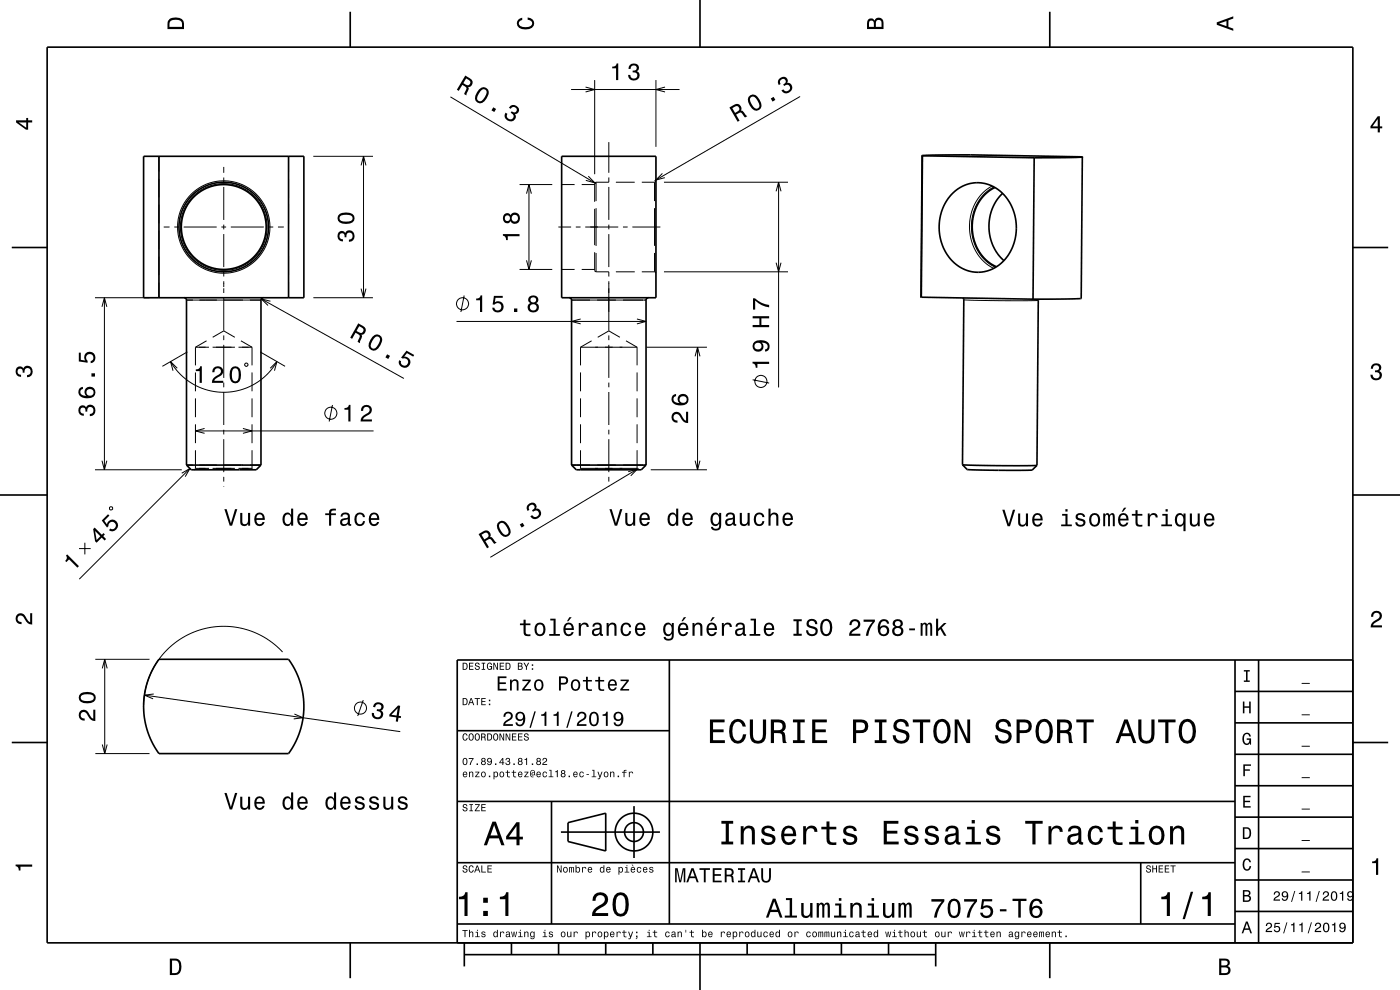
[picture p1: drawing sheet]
<svg xmlns="http://www.w3.org/2000/svg" width="297mm" height="210mm" viewBox="0 0 297 210" stroke-linecap="round" stroke-linejoin="round" font-family="sans-serif">
<g fill="none" stroke="#000" stroke-width=".21">
<path d="M121.2 19h23M124.2 18.5l2 .5-2 .5M126.2 17v20M139.2 17v14.2M141.1 18.5l-1.9 .5 1.9 .5M33.7 33.2v3.2M33.7 37.9v4M47.5 35.4v1.3M47.5 37.7v1M47.5 39.7v7M61.2 33.2v3.2M61.2 37.9v4"/>
<path d="M66.5 33.2h12.6M76.6 35.1l.5-1.9 .5 1.9M77.1 33.2v30M95.6 20.6l30.9 18.4M110.2 39.2h7M112.2 39.2v18M119.2 39.2h2.7M123.4 39.2h2.8M124.8 37.4l1.4 1.4-1.9-.5M126.5 38.7l-.3 .3v3.8M126.5 38.7v4M129.2 37.7v1h-2.7"/>
<path d="M129.2 30.2v6.5M129.2 39.7v7M130.7 38.7h4M136.2 38.7h2.7M138.9 38.7v4M139 38.1l.1 .1M139.2 38.4l-.3 .3M140.5 36.8l-1.4 1.4 1.9-.5M140.9 38.7h26.3M165.2 38.7v43.5M169.7 20.5l-30.8 17.9M210.5 39.5a10.3 10.3 0 0 0-2.8 14.9 8.3 8.3 0 0 0 3.1 2.5"/>
<path d="M210.9 39.7a9.9 9.9 0 0 0-2.9 14.4 8.1 8.1 0 0 0 3.2 2.6M33.7 43.4v4M33.7 48.9v4M33.7 54.4v4M33.7 59.9v3.3M34.7 48.2h1.3M37 48.2h1M39 48.2h7M47 48.2h1M47.5 47.7v1M47.5 49.7v7M47.5 57.7v1"/>
<path d="M47.5 59.7v1.2M49 48.2h7M57 48.2h1M59 48.2h1.2M61.2 43.4v4M61.2 48.9v4M61.2 54.4v4M61.2 59.9v3.3M110.2 57.2h7M111.7 41.1l.5-1.9 .5 1.9M111.7 55.2l.5 2 .5-2M118.5 48.2h2.7"/>
<path d="M119.2 57.2h2.7M122.2 48.2h1M123.4 57.2h2.8M124.2 48.2h7M126.2 53.5v3.9l.3 .3M126.2 44.3v7.7M126.5 57.7h2.7v1M126.5 44.2v8M126.5 53.7v4M129.2 47.7v1M129.2 49.7v7M129.2 59.7v10.5"/>
<path d="M130.7 57.7h4M132.2 48.2h1M134.2 48.2h5.9M136.2 57.7h2.7M138.9 57.7l.3 .3M138.9 44.2v8M138.9 53.7v4M140.9 57.7h26.3M164.7 40.6l.5-1.9 .5 1.9M164.7 55.7l.5 2 .5-2M20.2 63.2h11.5M21.6 65.1l.6-1.9 .5 1.9"/>
<path d="M22.2 63.2v36.5M36.2 76.7l1.9 2.6 1.3 1.2 1.5 .9 3 1.3 1.7 .4 1.7 .1 1.8-.1 1.7-.3 1.6-.6 1.6-.8 1.5-.9 1.3-1.2 1.9-2.6M37.6 78.1l-1.4-1.4 .5 1.9M39.6 63.7h15.8M39.7 74.7l-5.2 3M41.5 73.7h2.8M41.5 73.7v3.8M41.5 79v4M43.8 72.3l-2.3 1.4M45.1 73.7h4.7M47.5 70.2l2.3 1.3M47.5 70.2l-2.4 1.3"/>
<path d="M47.5 61.2v1M47.5 63.2v7M47.5 71.2v1M47.5 73.2v7M50.6 73.7h2.9M51.1 72.3l2.4 1.4M52.1 77l.5 .2-.2 .5-.5-.2zM53.5 73.7v3.8M53.5 79v4M55.2 74.7l5.3 3M55.4 63.4l30.3 16.9M57.3 78.1l1.4-1.4-.5 1.9"/>
<path d="M57.4 63.9l-2-.5 1.5 1.4M66.5 63.2h12.6M76.6 61.2l.5 2 .5-2M96.8 68.2h40.3M98.5 62.7l-.7 3.5M121.3 63.7h15.8M123.2 73.7h12M123.2 73.7v3.8M123.2 79v4M123.2 67.7l-1.9 .5 1.9 .5M125.5 72.3l-2.3 1.4M129.2 70.2l-2.4 1.3"/>
<path d="M129.2 70.2l2.3 1.3M129.2 71.2v1M129.2 73.2v7M132.8 72.3l2.4 1.4M135.1 67.7l2 .5-2 .5M135.2 73.7v3.8M135.2 79v4M137.2 73.7h12.8M147.5 75.6l.5-1.9 .5 1.9M148 73.7v26M204.5 63.6l7.7 .2 8.1-.1M20.2 99.7h18.4"/>
<path d="M21.6 97.7l.6 2 .5-2M39.6 98.7h1.3M40.3 99.4l-23.5 23.4M41.5 99.4l-.3 .3M41.5 99.4h2.8M41.5 84.5v4M41.5 90v4M41.5 95.5v3.9M41.5 91.4h37.7M42.3 98.7h3.7M43.4 90.9l-1.9 .5 1.9 .5M45.1 99.4h4.7"/>
<path d="M47.5 81.2v1M47.5 83.2v7M47.5 91.2v1M47.5 93.2v7M47.5 98.7h4M50.6 99.4h2.9M51.5 90.9l2 .5-2 .5M53 98.7h2.4M53.5 99.4l.3 .3M53.5 84.5v4M53.5 90v4M53.5 95.5v3.9"/>
<path d="M70.5 85.9l-.7 3.5M121.3 98.7h3.9M123.2 99.4l-.3 .3M123.2 99.4h12M123.2 84.5v4M123.2 90v4M123.2 95.5v3.9M126.7 98.7h4M129.2 81.2v1M129.2 83.2v7M129.2 91.2v1M129.2 93.2v7"/>
<path d="M132.2 98.7h4.2M135.2 99.4l.3 .3M135.2 84.5v4M135.2 90v4M135.2 95.5v3.9M135.5 99.4l-31.5 18.8M136.7 98.7h.4M138.1 99.7h11.9M147.5 97.7l.5 2 .5-2M159.7 80.6l3.5 .7M16.8 116.4h2.4M18 115.1v2.5"/>
<path d="M23.2 107.7l.5-.2 .2 .5-.5 .2zM38.6 100.4l1.7-1-1 1.7M47.5 101.2v1M47.5 103.2v.1M129.2 101.2v1M129.2 103.2v.1M133.3 100.1l1.9-.6-1.4 1.4M20.2 139.9h11.5M22.2 139.9v20M59.9 138.3l-1.6-1.5-2.2-1.6-2.3-1.1-2.4-.8-2.4-.4h-2.5l-2.5 .3-2.6 .8-2.5 1.2-2.1 1.4-1.8 1.7-1.6 1.9-1.2 2.2-.9 2.3-.6 2.4-.2 2.3M20.2 159.9h11.5M21.7 141.8l.5-1.9 .5 1.9"/>
<path d="M21.7 157.9l.5 2 .5-2M30.6 147.5l54.3 7.7M32.6 147.2l-2 .3 1.9 .7M62.5 151.5l1.8 .8-2 .2M77.1 148.5l-1.2 3.4"/>
<circle cx="47.5" cy="48.2" r="9.8"/>
<circle cx="47.5" cy="48.2" r="9.2"/>
<circle cx="98.1" cy="64.4" r="1.28"/>
<circle cx="70.2" cy="87.7" r="1.28"/>
<circle cx="161.4" cy="80.9" r="1.28"/>
<circle cx="76.5" cy="150.2" r="1.28"/>
</g>
<g fill="none" stroke="#000" stroke-width=".35">
<path d="M10 10h277v190h-277zM74.3 2.5v7.5M148.5 0v10M222.7 2.5v7.5M30.5 33.2h34v30h-34zM33.7 33.2v30M61.2 33.2v30M119.2 33.2h20v30h-20zM195.6 33l-.2 30M195.6 33l10.2-.1 23.8 .4M195.6 33h.1M195.7 33l23.7 .5"/>
<path d="M195.7 33l-.3 30M211.1 39.8a9.6 9.6 0 0 0-3.4 13.5 8.1 8.1 0 0 0 3.7 3.3M219.4 33.5l-.3 30M229.6 33.3l-.2 30-10.3 .2M229.6 33.3l-10.2 .2M2.5 52.5h7.5M201.9 41.2a7.6 7.6 0 0 1 12.5 2.2 10.2 10.2 0 0 1-3.9 13.7 7.8 7.8 0 0 1-10.4-4.7 10.6 10.6 0 0 1 1.8-11.2zM212.7 41a9.9 9.9 0 0 0 .3 14.3M287 52.5h7.5M39.1 63.2h.2l.3 .5v35M55.9 63.2l-.5 .2v.3v35M120.8 63.2h.2l.3 .5v35"/>
<path d="M137.6 63.2l-.5 .2v.3v35M195.4 63l23.7 .5M204.3 63.2l.2 .4-.3 35M220.3 63.5l-.3 35.2M39.6 98.7h15.8M39.6 98.7l1 1h13.8l1-1M121.3 98.7h15.8M121.3 98.7l1 1h13.8l1-1M204.2 98.6h.1M204.2 98.6l8.4 .2 7.4-.1M204.2 98.6l1 1 6.1 .2 7.6-.1 1.1-1M220 98.7h.1"/>
<path d="M0 105h10M287 105h10M33.7 139.9h27.5l1.3 2 1.1 2.7 .6 2.5 .3 2.7-.2 2.7-.6 2.5-1.1 2.5-1.4 2.4h-27.5l-1.4-2.3-1-2.5-.6-2.4-.2-2.8 .2-2.7 .6-2.5 1-2.5zM142 140v56M262 140v60M267 140v60M287 140h-190v60M2.5 157.5h7.5M97 155h45M262 153.3h25M262 146.7h25M287 157.5h7.5"/>
<path d="M97 170h165M117 170v26M119 176.5h21M120.5 174.5l8-2v8l-8-2zM134.5 171v11M262 173.3h25M262 166.7h25M262 160h25M97 196h165M97 183h165M242 183v13M262 193.3h25"/>
<path d="M262 186.7h25M262 180h25M74.3 200v7.5M98.5 202.5h100M98.5 200v5M108.5 200v2.5M118.5 200v2.5M128.5 200v2.5M138.5 200v2.5M148.5 200v10M158.5 200v2.5M168.5 200v2.5"/>
<path d="M178.5 200v2.5M188.5 200v2.5M198.5 200v5M222.7 200v7.5"/>
<circle cx="47.5" cy="48.2" r="9.5"/>
<circle cx="47.5" cy="48.2" r="9"/>
<circle cx="134.5" cy="176.5" r="2"/>
<circle cx="134.5" cy="176.5" r="4"/>
</g>
<g fill="#000">
<path d="M36 4a2.18 2.18 0 0 0-.5 2.2h3.5v-1.2a1.43 1.43 0 0 0-1.7-1.3zM36.3 4.4a2.15 2.15 0 0 1 2.2 .3l.1 1h-2.6v-1z" fill-rule="evenodd"/>
<path d="M98.7 16l-1.8 3 .4 .3 .8-1.3a1.08 1.08 0 0 1 .9 .8l-.5 1.2 .4 .2 .5-1.4-.1-.3a.97 .97 0 0 0 .9-.8 .97 .97 0 0 0-.5-1.1zM98.9 16.6a1.07 1.07 0 0 1 .9 .9 .6 .6 0 0 1-.4 .6 .6 .6 0 0 1-.6-.2l-.5-.3z" fill-rule="evenodd"/>
<path d="M101.6 18.9a2.28 2.28 0 0 0-.7 2.5 1.14 1.14 0 0 0 1.9 .1 2.31 2.31 0 0 0 .7-2.5 1.14 1.14 0 0 0-1.9-.1zM101.9 19.3l.4-.3a.63 .63 0 0 1 .6 0 .63 .63 0 0 1 .3 .6 2.73 2.73 0 0 1-1.4 1.9l-.5-.3a2.15 2.15 0 0 1 .6-1.9zM104.6 22.8l-.3 .6 .6 .4 .3-.7zM108.3 22.5l-.3 .4 .3 .2a.62 .62 0 0 1 .7-.5 .62 .62 0 0 1 .6 .6 .62 .62 0 0 1-.6 .6l-.5-.2-.2 .3a.72 .72 0 0 1 .6 .9 .72 .72 0 0 1-.9 .6 .72 .72 0 0 1-.5-.9l.1-.4-.4-.2a1.18 1.18 0 0 0 .7 1.8 1.18 1.18 0 0 0 1.5-1.3l-.2-.2a.9 .9 0 0 0 .9-.8 .9 .9 0 0 0-.6-1l-.8-.1z" fill-rule="evenodd"/>
<path d="M109.9 4.2l.9-.4v.4a.7 .7 0 0 0-.7 .5 .7 .7 0 0 0 .3 .8 1.7 1.7 0 0 0 2.5-.5 .9 .9 0 0 0-1-.8v-.5a1.24 1.24 0 0 1 1.4 1.1 1.24 1.24 0 0 1-1 1.4 2.22 2.22 0 0 1-2.5-.7l-.2-.5z" fill-rule="evenodd"/>
<path d="M129.9 14.1v.4h.8v2.5h.5v-3.5h-.4a.77 .77 0 0 1-.9 .6zM133.6 13.8l-.3 .8h.5a.62 .62 0 0 1 .3-.7 .62 .62 0 0 1 .8 .2 .62 .62 0 0 1-.2 .8l-.5 .1v.4a.72 .72 0 0 1 1 .4 .72 .72 0 0 1-.5 .9 .72 .72 0 0 1-.9-.5l-.1-.3h-.4a1.18 1.18 0 0 0 1.5 1.2 1.18 1.18 0 0 0 .6-1.8l-.3-.2a.9 .9 0 0 0 .4-1.1 .9 .9 0 0 0-1.1-.5z" fill-rule="evenodd"/>
<path d="M184.2 4.2l-.3 .7v1.3h3.5v-1.3a.98 .98 0 0 0-.7-1.1 .98 .98 0 0 0-1.2 .6 .84 .84 0 0 0-1.3-.2zM184.5 4.5a.54 .54 0 0 1 .6-.1 .54 .54 0 0 1 .3 .6v.7h-1zM185.9 4.4a.62 .62 0 0 1 .8-.1 .62 .62 0 0 1 .3 .6v.8h-1.2z" fill-rule="evenodd"/>
<path d="M258.1 4.7v.6l3.5 1.2v-.4l-1-.4v-1.4l1-.4v-.4zM258.6 5l1.6-.5v1z" fill-rule="evenodd"/>
<path d="M3.4 25.5v.5l2.1 1.5h.5v-1.5h.8v-.5h-.8v-.5h-.4v.5zM4 26h1.6v1.1z" fill-rule="evenodd"/>
<path d="M154.7 22.8l1.8 3 .4-.2-.7-1.3a.84 .84 0 0 1 1.3-.1l.6 .7 .4-.2-1-1.2h-.3a.97 .97 0 0 0-.2-1.2 .97 .97 0 0 0-1.2-.1zM155.4 22.9a1.09 1.09 0 0 1 1.2-.3 .6 .6 0 0 1 .2 .6 .6 .6 0 0 1-.4 .5l-.5 .2z" fill-rule="evenodd"/>
<path d="M158.8 20.6a2.44 2.44 0 0 0 1.7 2.9 1.14 1.14 0 0 0 1-1.6 2.31 2.31 0 0 0-1.8-1.9l-.5 .2zM159.2 20.8l.5-.3a2.37 2.37 0 0 1 1.3 2.2l-.5 .4a2.38 2.38 0 0 1-1.3-2.3zM163.5 20.9l.4 .6 .6-.3-.4-.7zM165.2 16.8a1.06 1.06 0 0 0 0 1.2l.4-.2a.62 .62 0 0 1-.1-.8 .62 .62 0 0 1 .8-.2 .62 .62 0 0 1 .2 .8l-.4 .3 .2 .3a.72 .72 0 0 1 1.1 0 .72 .72 0 0 1 0 1 .72 .72 0 0 1-1 0l-.2-.2-.4 .2a1.18 1.18 0 0 0 1.9 .3 1.18 1.18 0 0 0-.4-1.9h-.3a.9 .9 0 0 0-.2-1.2 .9 .9 0 0 0-1.2 .1z" fill-rule="evenodd"/>
<path d="M292.3 24.7l-1.6 2.1v.4h1.6v.9h.4v-.9h.5v-.4h-.5v-2.1zM292.3 25.2v1.6h-1.1z" fill-rule="evenodd"/>
<path d="M71.8 49.3a1.17 1.17 0 0 0-.1 1.2 1.17 1.17 0 0 0 1.1 .7v-.4a.62 .62 0 0 1-.8-.4 .62 .62 0 0 1 .3-.8 .62 .62 0 0 1 .8 .2v.5h.4a.72 .72 0 0 1 .4-.9 .72 .72 0 0 1 1 .5 .72 .72 0 0 1-.5 .9h-.4v.5a1.18 1.18 0 0 0 1.2-1.5 1.18 1.18 0 0 0-1.8-.6l-.2 .2a.86 .86 0 0 0-1.4-.1zM72.1 45.4a1.13 1.13 0 0 0-.5 1.2 1.13 1.13 0 0 0 1 .8 2.28 2.28 0 0 0 2.5-.6 1.14 1.14 0 0 0-.9-1.6 2.85 2.85 0 0 0-2.1 .2zM72.1 46a2.37 2.37 0 0 1 2.6 0v.6a2.38 2.38 0 0 1-2.6 0z" fill-rule="evenodd"/>
<path d="M106.7 49.7v.3a.77 .77 0 0 1 .7 .9h.3v-.8h2.5v-.4zM106.9 45.5a1.05 1.05 0 0 0-.2 1.3 1.05 1.05 0 0 0 1.3 .5l.3-.4a1.11 1.11 0 0 0 1.6 .4 1.11 1.11 0 0 0 .3-1.5 1.03 1.03 0 0 0-.9-.7 1.03 1.03 0 0 0-1 .6l-.1-.2a.85 .85 0 0 0-1.3 0zM108.5 46.3a.75 .75 0 0 1 1.5 0 .75 .75 0 0 1-1.5 0zM107.1 46.3a.6 .6 0 0 1 1.2 0 .6 .6 0 0 1-1.2 0z" fill-rule="evenodd"/>
<path d="M76 68.6l-1.7 3 .4 .3 .7-1.3a.85 .85 0 0 1 .8 1.1l-.3 .8 .4 .3 .5-1.4-.1-.4a.97 .97 0 0 0 .9-.8 .97 .97 0 0 0-.6-1zM76.2 69.2a1.08 1.08 0 0 1 .9 .9 .6 .6 0 0 1-.3 .5 .6 .6 0 0 1-.7-.1l-.5-.3z" fill-rule="evenodd"/>
<path d="M79 71.4a2.28 2.28 0 0 0-.7 2.5 1.14 1.14 0 0 0 1.9 0 2.31 2.31 0 0 0 .7-2.5 1.14 1.14 0 0 0-1.9 0zM79.3 71.8l.4-.3a.63 .63 0 0 1 .6-.1 .63 .63 0 0 1 .3 .6 2.74 2.74 0 0 1-1.3 2l-.6-.4a2.16 2.16 0 0 1 .6-1.8zM82.1 75.2l-.3 .6 .6 .3 .3-.6zM86.2 74.4l-1.1 1.5 .3 .2a.79 .79 0 0 1 1.1 .4 .79 .79 0 0 1-.5 1 .79 .79 0 0 1-1-.6l.1-.3-.4-.2a1.21 1.21 0 0 0 .8 1.6 1.21 1.21 0 0 0 1.5-1 1.21 1.21 0 0 0-1.3-1.3l.6-.8 1.4 .8 .2-.4z" fill-rule="evenodd"/>
<path d="M101 63.3v.4h.8v2.5h.5v-3.5h-.4a.78 .78 0 0 1-.9 .6zM104.8 62.8l-.3 1.8h.4a.8 .8 0 0 1 1.2-.2 .8 .8 0 0 1 0 1.2 .8 .8 0 0 1-1.2-.3h-.5a1.21 1.21 0 0 0 1.5 1 1.21 1.21 0 0 0 .8-1.6 1.21 1.21 0 0 0-1.7-.6l.1-.9h1.6v-.4zM109 65.4v.8h.7v-.8zM112.3 62.9a.84 .84 0 0 0 .2 1.4 1.11 1.11 0 0 0-.4 1.5 1.11 1.11 0 0 0 1.5 .4 1.03 1.03 0 0 0 .7-.9 1.03 1.03 0 0 0-.5-1 .89 .89 0 0 0 .4-1.1 .89 .89 0 0 0-1.1-.5zM112.4 65.2a.71 .71 0 0 1 1.4 0 .71 .71 0 0 1-1.4 0zM112.5 63.6a.6 .6 0 0 1 1.2 0 .6 .6 0 0 1-1.2 0z" fill-rule="evenodd"/>
<path d="M159.6 76.7v.4a.77 .77 0 0 1 .7 .9h.4v-.8h2.5v-.5zM160.1 72.5a1.17 1.17 0 0 0-.3 1.7 1.17 1.17 0 0 0 1.7 .1 1.17 1.17 0 0 0 .1-1.6 1.03 1.03 0 0 1 1.3 .8 .56 .56 0 0 1-.6 .6v.5a1.18 1.18 0 0 0 1-1.3 1.18 1.18 0 0 0-1.2-1.1 2.86 2.86 0 0 0-2 .3zM160.1 73.4a.74 .74 0 0 1 1.4 0 .74 .74 0 0 1-1.4 0z" fill-rule="evenodd"/>
<path d="M159.7 67.1v.4h1.4v1.4h-1.4v.5h3.5v-.5h-1.7v-1.4h1.7v-.4zM159.7 63.3v2.4h.5v-1.9a5.2 5.2 0 0 0 3 1.4v-.5a5.3 5.3 0 0 1-3-1.4z" fill-rule="evenodd"/>
<path d="M291.1 77.4a1.08 1.08 0 0 1 1.4-.2 1.08 1.08 0 0 1 .4 1.2l-.3 .3a1.06 1.06 0 0 1 .5 1.3 1.06 1.06 0 0 1-1.2 .7 1.1 1.1 0 0 1-1.2-1.2h.5a.71 .71 0 0 0 1 .8 .71 .71 0 0 0 .1-1.3h-.6v-.4a.61 .61 0 0 0 .8-.3 .61 .61 0 0 0-.2-.8 .61 .61 0 0 0-.9 .2l-.1 .5h-.5z" fill-rule="evenodd"/>
<path d="M3.6 78a.86 .86 0 0 1 1.4 .2 1.06 1.06 0 0 1 1.2-.6 1.06 1.06 0 0 1 .7 1.2 1.1 1.1 0 0 1-1.2 1.2v-.4a.71 .71 0 0 0 .8-1 .71 .71 0 0 0-1.3-.1v.6h-.4a.61 .61 0 0 0-.3-.8 .61 .61 0 0 0-.8 .2 .61 .61 0 0 0 .2 .8l.6 .2v.4a1.15 1.15 0 0 1-1.2-.6 1.15 1.15 0 0 1 .3-1.3z" fill-rule="evenodd"/>
<path d="M16.9 86.3a1.17 1.17 0 0 0-.2 1.2 1.17 1.17 0 0 0 1.1 .7v-.5a.62 .62 0 0 1-.8-.3 .62 .62 0 0 1 .3-.8 .62 .62 0 0 1 .8 .2v.5h.4a.72 .72 0 0 1 .5-.9 .72 .72 0 0 1 .9 .5 .72 .72 0 0 1-.5 .9h-.4v.5a1.18 1.18 0 0 0 1.2-1.5 1.18 1.18 0 0 0-1.8-.6l-.1 .2a.86 .86 0 0 0-1.4-.1zM16.9 82.4a1.33 1.33 0 0 0-.1 1.4 1.33 1.33 0 0 0 1.3 .7 1.63 1.63 0 0 0 2.1-1.3 1.15 1.15 0 0 0-1.5-1.1 1.15 1.15 0 0 0-.4 1.9 1.02 1.02 0 0 1-1.3-.8 .58 .58 0 0 1 .6-.7v-.4zM18.4 83.3a.75 .75 0 0 1 1.4 0 .75 .75 0 0 1-1.4 0zM19.4 79.2v.7h.8v-.7zM16.7 74.8v1.9l1.9 .2v-.4a.79 .79 0 0 1-.2-1.1 .79 .79 0 0 1 1.2-.1 .79 .79 0 0 1-.1 1.2l-.3 .1v.5a1.21 1.21 0 0 0 1.1-1.6 1.21 1.21 0 0 0-1.7-.8 1.21 1.21 0 0 0-.5 1.8l-1-.2v-1.5z" fill-rule="evenodd"/>
<path d="M41.5 78.4v.3h.9v2.5h.4v-3.5h-.3a.77 .77 0 0 1-1 .7zM45.3 78l-.3 1h.5a.71 .71 0 0 1 .5-.9 .71 .71 0 0 1 .9 .5 .71 .71 0 0 1-.5 .9 1.81 1.81 0 0 0-1.4 1.7h2.4v-.4h-1.9a2.22 2.22 0 0 1 1.4-1.2 1.13 1.13 0 0 0 .1-1.7 1.13 1.13 0 0 0-1.7 .1zM49 78.2a2.67 2.67 0 0 0 .4 3 1.14 1.14 0 0 0 1.6-.9 2.31 2.31 0 0 0-.6-2.5l-.5-.1-.5 .1zM49.6 78.2h.7a2.38 2.38 0 0 1 0 2.6h-.7a2.38 2.38 0 0 1 0-2.6z" fill-rule="evenodd"/>
<path d="M73.1 86.6v.3h.8v2.5h.5v-3.5h-.4a.78 .78 0 0 1-.9 .7zM76.9 86.2l-.2 .4-.1 .6h.4a.7 .7 0 0 1 .5-.9 .7 .7 0 0 1 .9 .5 .7 .7 0 0 1-.5 .9 1.8 1.8 0 0 0-1.4 1.7h2.4v-.4h-1.9a2.2 2.2 0 0 1 1.5-1.2 1.13 1.13 0 0 0 .1-1.7 1.13 1.13 0 0 0-1.7 .1z" fill-rule="evenodd"/>
<path d="M142.7 87.7a1.2 1.2 0 0 0-.1 1.3 1.2 1.2 0 0 0 1.1 .7v-.5a.71 .71 0 0 1-.8-.5 .71 .71 0 0 1 .5-.9 .71 .71 0 0 1 .8 .5 1.8 1.8 0 0 0 1.8 1.5v-2.5h-.5v1.9a2.2 2.2 0 0 1-1.1-1.4 1.11 1.11 0 0 0-1.7-.1zM142.7 83.9a1.33 1.33 0 0 0 0 1.5 1.33 1.33 0 0 0 1.3 .6 1.63 1.63 0 0 0 2.1-1.3 1.15 1.15 0 0 0-1.6-1.1 1.15 1.15 0 0 0-.4 1.9 1.03 1.03 0 0 1-1.2-.8 .58 .58 0 0 1 .5-.7v-.4zM144.2 84.8a.75 .75 0 0 1 1.5 0 .75 .75 0 0 1-1.5 0z" fill-rule="evenodd"/>
<path d="M19.8 112.2l.4 2.6 .3 .3 1.1-1.1 .6 .7 .3-.4-.6-.6 .3-.3-.2-.3-.4 .3-1.5-1.5zM20.2 112.6l1.1 1.2-.8 .7zM22.9 109.1l-1.3 1.3 1.1 1.5 .3-.3a.79 .79 0 0 1 .7-.9 .79 .79 0 0 1 .8 .8 .79 .79 0 0 1-.8 .7l-.3-.1-.3 .3a1.21 1.21 0 0 0 1.8-.3 1.21 1.21 0 0 0-.6-1.7 1.21 1.21 0 0 0-1.6 .8l-.6-.7 1.1-1.1z" fill-rule="evenodd"/>
<path d="M47.6 108l1.1 3.5h.5l1.1-3.5h-.4l-.9 3-.9-3zM51 108.8v1.8a.89 .89 0 0 0 .6 1 .89 .89 0 0 0 1-.5v.4h.5v-2.7h-.5v1.6a.64 .64 0 0 1-.4 .7 .64 .64 0 0 1-.8-.3v-2zM54.2 109.1a1.54 1.54 0 0 0 .8 2.5 1.06 1.06 0 0 0 1.1-.9h-.4l-.2 .4-.4 .1a.76 .76 0 0 1-.7-.9h1.8a1.17 1.17 0 0 0-.5-1.4 1.17 1.17 0 0 0-1.5 .2zM54.6 109.3a.66 .66 0 0 1 .8-.1 .66 .66 0 0 1 .3 .7h-1.3zM60.2 109.1a1.58 1.58 0 0 0 .8 2.5l.4-.1 .4-.4v.4h.4v-3.6h-.4v1.3a.89 .89 0 0 0-1.6-.1zM60.6 109.4a.62 .62 0 0 1 .6-.3 .62 .62 0 0 1 .5 .6 1.11 1.11 0 0 1-.7 1.5 1.19 1.19 0 0 1-.4-1.8zM63.4 109.1a1.54 1.54 0 0 0 .7 2.5 1.06 1.06 0 0 0 1.1-.9h-.4l-.2 .4-.4 .1a.76 .76 0 0 1-.7-.9h1.8a1.17 1.17 0 0 0-.5-1.4 1.17 1.17 0 0 0-1.4 .2zM63.7 109.3a.66 .66 0 0 1 .8-.1 .66 .66 0 0 1 .3 .7h-1.3zM69 108.9v.4h.8v2.2h.5v-2.2h1v-.4h-1v-.4l.3-.2h.7v-.4a1.04 1.04 0 0 0-1.5 .7v.3zM72.5 108.9l-.2 .7h.4a.55 .55 0 0 1 .6-.5 .55 .55 0 0 1 .4 .7l-.2 .1a1 1 0 0 0-1 .2 1 1 0 0 0-.3 1 .94 .94 0 0 0 1.6 .1l.1 .3h.6v-.3l-.2-.1-.1-1.6a1.02 1.02 0 0 0-1.7-.6zM72.7 110.5l1.1-.4a.77 .77 0 0 1-.2 .9 .77 .77 0 0 1-.9 .1zM75.5 109.1a1.53 1.53 0 0 0 .8 2.5 1.06 1.06 0 0 0 1.1-1.1h-.4a.67 .67 0 0 1-.6 .7 .67 .67 0 0 1-.7-.6 1.12 1.12 0 0 1 .6-1.5 .6 .6 0 0 1 .7 .6h.4a1.09 1.09 0 0 0-.7-1 1.09 1.09 0 0 0-1.2 .4zM78.5 109.1a1.54 1.54 0 0 0 .8 2.5 1.06 1.06 0 0 0 1.1-.9h-.4l-.2 .4-.4 .1a.76 .76 0 0 1-.7-.9h1.8a1.17 1.17 0 0 0-.5-1.4 1.17 1.17 0 0 0-1.5 .2zM78.9 109.3a.66 .66 0 0 1 .8-.1 .66 .66 0 0 1 .3 .7h-1.3z" fill-rule="evenodd"/>
<path d="M101.5 113.3l1.8 3 .4-.2-.7-1.3a.85 .85 0 0 1 1.3-.2l.6 .8 .4-.3-1-1.1-.3-.1a.97 .97 0 0 0-.3-1.2 .97 .97 0 0 0-1.2 0zM102.2 113.4a1.08 1.08 0 0 1 1.2-.3 .6 .6 0 0 1 .2 .6 .6 .6 0 0 1-.4 .4l-.4 .3z" fill-rule="evenodd"/>
<path d="M105.6 111a2.43 2.43 0 0 0 1.7 2.9 1.14 1.14 0 0 0 .9-1.6 2.29 2.29 0 0 0-1.8-1.8l-.5 .1zM106.2 111l.3-.1a2.36 2.36 0 0 1 1.3 2.2l-.5 .4a2.37 2.37 0 0 1-1.4-2.3zM110.3 111.3l.4 .6 .6-.4-.4-.6zM111.9 107.1a1.07 1.07 0 0 0 0 1.3l.4-.2a.62 .62 0 0 1-.1-.9 .62 .62 0 0 1 .8-.2 .62 .62 0 0 1 .3 .9l-.4 .2 .2 .4a.72 .72 0 0 1 1-.1 .72 .72 0 0 1 .1 1 .72 .72 0 0 1-1.1 0l-.2-.2-.4 .2a1.18 1.18 0 0 0 1.9 .3 1.18 1.18 0 0 0-.4-1.9h-.3a.9 .9 0 0 0-.3-1.2 .9 .9 0 0 0-1.1 .1z" fill-rule="evenodd"/>
<path d="M129.3 108l1.1 3.5h.5l1.1-3.5h-.4l-.9 3-.9-3zM132.6 108.8v1.8a.89 .89 0 0 0 .7 1 .89 .89 0 0 0 1-.5v.4h.5v-2.7h-.5v1.6a.64 .64 0 0 1-.4 .7 .64 .64 0 0 1-.8-.3v-2zM135.9 109.1a1.54 1.54 0 0 0 .8 2.5 1.06 1.06 0 0 0 1.1-.9h-.4l-.2 .4-.4 .1a.76 .76 0 0 1-.7-.9h1.8a1.16 1.16 0 0 0-.5-1.4 1.16 1.16 0 0 0-1.5 .2zM136.3 109.3a.66 .66 0 0 1 .8-.1 .66 .66 0 0 1 .3 .7h-1.3zM141.9 109.1a1.58 1.58 0 0 0 .8 2.5l.4-.1 .3-.4v.4h.5v-3.6h-.5v1.3a.89 .89 0 0 0-1.5-.1zM142.2 109.4a.62 .62 0 0 1 .7-.3 .62 .62 0 0 1 .5 .6 1.11 1.11 0 0 1-.7 1.5 1.19 1.19 0 0 1-.5-1.8zM145 109.1a1.54 1.54 0 0 0 .8 2.5 1.05 1.05 0 0 0 1.1-.9h-.4l-.2 .4-.4 .1a.76 .76 0 0 1-.7-.9h1.8a1.16 1.16 0 0 0-.5-1.4 1.16 1.16 0 0 0-1.5 .2zM145.4 109.3a.66 .66 0 0 1 .8-.1 .66 .66 0 0 1 .3 .7h-1.3zM151 109.1a1.57 1.57 0 0 0 .8 2.5l.4-.1 .4-.4a.73 .73 0 0 1-.3 1 .73 .73 0 0 1-1-.3h-.5a1.1 1.1 0 0 0 1.3 .8 1.1 1.1 0 0 0 .9-1.2v-2.6h-.4v.4l-.4-.4a.89 .89 0 0 0-1.2 .3zM151.4 109.4a.63 .63 0 0 1 .6-.3 .63 .63 0 0 1 .5 .6 1.1 1.1 0 0 1-.7 1.5 1.19 1.19 0 0 1-.4-1.8zM154.2 108.9l-.3 .7h.4a.55 .55 0 0 1 .7-.5 .55 .55 0 0 1 .4 .7l-.2 .1a1 1 0 0 0-1.1 .2 1 1 0 0 0-.2 1 .94 .94 0 0 0 1.6 .1l.1 .3h.6v-.3l-.3-.1v-1.6a1.02 1.02 0 0 0-.7-.8 1.02 1.02 0 0 0-1 .2zM154.4 110.5l1.1-.4a.77 .77 0 0 1-.2 .9 .77 .77 0 0 1-.9 .1l-.1-.3zM156.9 108.8v1.8a.89 .89 0 0 0 .7 1 .89 .89 0 0 0 1-.5v.4h.4v-2.7h-.4v1.6a.64 .64 0 0 1-.4 .7 .64 .64 0 0 1-.8-.3v-2zM160.2 109.1a1.53 1.53 0 0 0 .9 2.5 1.06 1.06 0 0 0 1.1-1.1h-.5a.67 .67 0 0 1-.6 .7 .67 .67 0 0 1-.7-.6 1.12 1.12 0 0 1 .7-1.5 .6 .6 0 0 1 .6 .6h.5a1.09 1.09 0 0 0-.8-1 1.09 1.09 0 0 0-1.2 .4zM163 107.9v3.6h.5v-1.6a.64 .64 0 0 1 .4-.7 .64 .64 0 0 1 .8 .3v2h.4v-1.8a.88 .88 0 0 0-.6-1 .88 .88 0 0 0-1 .5v-1.3zM166.3 109.1a1.54 1.54 0 0 0 .8 2.5 1.06 1.06 0 0 0 1.1-.9h-.5l-.2 .4-.4 .1a.76 .76 0 0 1-.7-.9h1.8a1.17 1.17 0 0 0-.5-1.4 1.17 1.17 0 0 0-1.4 .2zM166.6 109.3a.66 .66 0 0 1 .8-.1 .66 .66 0 0 1 .4 .7h-1.4z" fill-rule="evenodd"/>
<path d="M212.6 108.1l1.2 3.5h.5l1.1-3.5h-.5l-.9 3-.9-3zM216 108.9v1.8a.89 .89 0 0 0 .6 1 .89 .89 0 0 0 1.1-.5v.4h.4v-2.7h-.5v1.6a.64 .64 0 0 1-.3 .8 .64 .64 0 0 1-.8-.3l-.1-2.1zM219.3 109.2a1.54 1.54 0 0 0 .8 2.5 1.05 1.05 0 0 0 1.1-.8h-.5l-.2 .3-.4 .1a.76 .76 0 0 1-.7-.9h1.8a1.16 1.16 0 0 0-.5-1.4 1.16 1.16 0 0 0-1.4 .2zM219.6 109.4a.66 .66 0 0 1 .8-.1 .66 .66 0 0 1 .3 .7h-1.3zM225.3 109v.4h.7v1.9h-.9v.3h2.3v-.3h-.9v-2.3zM226 108v.5h.5v-.5zM228.4 109.1a.76 .76 0 0 0-.2 .8 .76 .76 0 0 0 .7 .5l.9 .3a.63 .63 0 0 1-.6 .7 .63 .63 0 0 1-.7-.6h-.4a1.07 1.07 0 0 0 1.2 .9 1.07 1.07 0 0 0 .9-1.2l-.4-.3-1.1-.4a.54 .54 0 0 1 .4-.7 .54 .54 0 0 1 .7 .5h.4a1.03 1.03 0 0 0-.7-.8 1.03 1.03 0 0 0-1.1 .3zM231.4 109.2a1.53 1.53 0 0 0 .8 2.5 1.48 1.48 0 0 0 1.2-1.4 1.48 1.48 0 0 0-1.2-1.5l-.5 .1zM231.7 109.5a.67 .67 0 0 1 .7-.3 .67 .67 0 0 1 .5 .6 1.11 1.11 0 0 1-.7 1.5 1.17 1.17 0 0 1-.5-1.8zM234 108.9v2.7h.4v-1.8l.3-.6h.2l.2 .3v2.1h.4v-2l.3-.4 .2 .1 .1 .4v1.9h.4v-1.8a.69 .69 0 0 0-.5-1l-.6 .4-.2-.3-.3-.1-.5 .4v-.3zM238.5 107.7l-.6 .9h.3l.7-.9zM237.5 109.2a1.54 1.54 0 0 0 .8 2.5 1.06 1.06 0 0 0 1.1-.8h-.5l-.2 .3-.4 .1a.76 .76 0 0 1-.7-.9h1.8a1.17 1.17 0 0 0-.5-1.4 1.17 1.17 0 0 0-1.4 .2zM237.8 109.4a.66 .66 0 0 1 .8-.1 .66 .66 0 0 1 .4 .7h-1.4zM240.9 108.2v.8h-.8v.4h.8v1.8a1.05 1.05 0 0 0 1.4 .5v-.4a.68 .68 0 0 1-1-.3v-1.6h1v-.4h-1v-.8zM243.5 108.9v2.7h.4v-1.5a.66 .66 0 0 1 .4-.8 .66 .66 0 0 1 .8 .2l.1 .3h.4a.89 .89 0 0 0-.7-1 .89 .89 0 0 0-1 .6v-.5zM246.6 109v.4h.7v1.9h-.9v.3h2.2v-.3h-.9v-2.3zM247.3 108v.5h.4v-.5zM249.5 109.2a1.57 1.57 0 0 0 .8 2.5l.4-.1 .4-.4v1.5h.4v-3.8h-.4v.4l-.2-.2a.87 .87 0 0 0-1.4 .1zM249.9 109.5a.62 .62 0 0 1 .7-.3 .62 .62 0 0 1 .4 .6 1.12 1.12 0 0 1-.6 1.5 1.19 1.19 0 0 1-.5-1.8zM252.4 108.9v1.8a.89 .89 0 0 0 .6 1 .89 .89 0 0 0 1.1-.5v.4h.4v-2.7h-.4v1.6a.65 .65 0 0 1-.4 .8 .65 .65 0 0 1-.8-.3v-2.1zM255.7 109.2a1.54 1.54 0 0 0 .8 2.5 1.06 1.06 0 0 0 1.1-.8h-.5l-.2 .3-.3 .1a.76 .76 0 0 1-.7-.9h1.7a1.16 1.16 0 0 0-.5-1.4 1.16 1.16 0 0 0-1.4 .2zM256 109.4a.66 .66 0 0 1 .8-.1 .66 .66 0 0 1 .4 .7h-1.3z" fill-rule="evenodd"/>
<path d="M3.6 130.4a1.22 1.22 0 0 1 2 .7l.4 .6 .4 .3v-1.9h.4v2.4a1.8 1.8 0 0 1-1.7-1.4 .71 .71 0 0 0-.9-.5 .71 .71 0 0 0-.5 .8 .71 .71 0 0 0 .9 .5v.5a1.18 1.18 0 0 1-1.2-.7 1.18 1.18 0 0 1 .2-1.3z" fill-rule="evenodd"/>
<path d="M14 117.8l.3-.2 2.4 2.5-.3 .3-1.7-1.7-.6 .5-.3-.2a.77 .77 0 0 0 .2-1.2z" fill-rule="evenodd"/>
<path d="M111.1 131.4v.8h-.8v.4h.8v1.8a1.04 1.04 0 0 0 1.4 .5v-.4a.68 .68 0 0 1-1-.3v-1.6h1v-.4h-1v-.8zM113.7 132.4a1.53 1.53 0 0 0 .9 2.6 1.48 1.48 0 0 0 1.1-1.5 1.48 1.48 0 0 0-1.1-1.4l-.5 .1zM114 132.7a.67 .67 0 0 1 .7-.2 .67 .67 0 0 1 .5 .5 1.11 1.11 0 0 1-.6 1.6 1.17 1.17 0 0 1-.6-1.9zM116.7 131.2v.4h.7v2.9h-.9v.4h2.3v-.4h-.9v-3.3zM120.8 130.9l-.5 .9h.3l.7-.9zM119.8 132.4a1.54 1.54 0 0 0 .8 2.6 1.07 1.07 0 0 0 1.1-.9h-.4l-.3 .3-.3 .2a.76 .76 0 0 1-.7-1h1.7a1.17 1.17 0 0 0-.4-1.3 1.17 1.17 0 0 0-1.5 .1zM120.2 132.7a.66 .66 0 0 1 .8-.2 .66 .66 0 0 1 .3 .8h-1.3zM122.8 132.2v2.7h.4v-1.6a.66 .66 0 0 1 .4-.8 .66 .66 0 0 1 .8 .3l.1 .2h.4a.89 .89 0 0 0-.7-.9 .89 .89 0 0 0-1 .5v-.4zM125.9 132.3l-.2 .6h.4a.55 .55 0 0 1 .7-.5 .55 .55 0 0 1 .3 .8h-.2a1 1 0 0 0-1 .2 1 1 0 0 0-.3 1.1 .93 .93 0 0 0 1.7 0l.1 .3 .5 .1v-.4h-.2v-1.6a1.02 1.02 0 0 0-.7-.8 1.02 1.02 0 0 0-1.1 .2zM126.1 133.8l1.1-.3a.77 .77 0 0 1-.2 .9 .77 .77 0 0 1-.9 0zM128.7 132.2v2.7h.4v-1.6a.63 .63 0 0 1 .4-.8 .63 .63 0 0 1 .8 .4v2h.5v-1.8a.89 .89 0 0 0-.6-1 .89 .89 0 0 0-1.1 .5v-.4zM132 132.4a1.53 1.53 0 0 0 .8 2.6 1.06 1.06 0 0 0 1.1-1.1h-.4a.67 .67 0 0 1-.7 .7 .67 .67 0 0 1-.7-.6 1.11 1.11 0 0 1 .7-1.6 .59 .59 0 0 1 .7 .6h.4a1.09 1.09 0 0 0-.8-.9 1.09 1.09 0 0 0-1.1 .3zM135 132.4a1.54 1.54 0 0 0 .8 2.6 1.07 1.07 0 0 0 1.1-.9h-.5l-.2 .3-.4 .2a.76 .76 0 0 1-.7-1h1.8a1.17 1.17 0 0 0-.5-1.3 1.17 1.17 0 0 0-1.4 .1zM135.3 132.7a.66 .66 0 0 1 .8-.2 .66 .66 0 0 1 .4 .8h-1.4zM141 132.4a1.58 1.58 0 0 0 .7 2.6l.5-.2 .3-.4a.73 .73 0 0 1-.3 1 .73 .73 0 0 1-1-.3h-.4a1.1 1.1 0 0 0 1.2 .8 1.1 1.1 0 0 0 .9-1.2v-2.5h-.4v.4l-.3-.4a.9 .9 0 0 0-1.2 .2zM141.3 132.7a.63 .63 0 0 1 .7-.2 .63 .63 0 0 1 .5 .6 1.11 1.11 0 0 1-.7 1.5 1.19 1.19 0 0 1-.5-1.9zM145.1 130.9l-.5 .9h.3l.7-.9zM144.1 132.4a1.54 1.54 0 0 0 .8 2.6 1.07 1.07 0 0 0 1.1-.9h-.5l-.2 .3-.3 .2a.76 .76 0 0 1-.7-1h1.7a1.16 1.16 0 0 0-.5-1.3 1.16 1.16 0 0 0-1.4 .1zM144.5 132.7a.66 .66 0 0 1 .7-.2 .66 .66 0 0 1 .4 .8h-1.3zM146.9 132.2v2.7h.5v-1.6a.63 .63 0 0 1 .5-.9 .63 .63 0 0 1 .7 .8v1.7h.4v-1.8a.89 .89 0 0 0-.6-1 .89 .89 0 0 0-1.1 .5v-.4zM151.1 130.9l-.5 .9h.3l.7-.9zM150.2 132.4a1.54 1.54 0 0 0 .8 2.6 1.07 1.07 0 0 0 1.1-.9h-.5l-.2 .3-.4 .2a.76 .76 0 0 1-.7-1h1.8a1.17 1.17 0 0 0-.5-1.3 1.17 1.17 0 0 0-1.4 .1zM150.5 132.7a.66 .66 0 0 1 .8-.2 .66 .66 0 0 1 .3 .8h-1.3zM153.1 132.2v2.7h.5v-1.6a.66 .66 0 0 1 .3-.8 .66 .66 0 0 1 .9 .3v.2h.5a.9 .9 0 0 0-.7-.9 .9 .9 0 0 0-1.1 .5v-.4zM156.3 132.3l-.3 .6h.4a.55 .55 0 0 1 .7-.5 .55 .55 0 0 1 .4 .8h-.2a1 1 0 0 0-1.1 .2 1 1 0 0 0-.2 1.1 .93 .93 0 0 0 1.6 0l.1 .3 .6 .1v-.4h-.3v-1.6a1.02 1.02 0 0 0-.7-.8 1.02 1.02 0 0 0-1 .2zM156.5 133.8l1.1-.3a.77 .77 0 0 1-.2 .9 .77 .77 0 0 1-.9 0l-.1-.3zM159.2 131.2v.4h.7v2.9h-.9v.4h2.3v-.4h-.9v-3.3zM162.3 132.4a1.54 1.54 0 0 0 .8 2.6 1.07 1.07 0 0 0 1.1-.9h-.4l-.3 .3-.3 .2a.76 .76 0 0 1-.7-1h1.7a1.16 1.16 0 0 0-.4-1.3 1.16 1.16 0 0 0-1.5 .1zM162.7 132.7a.66 .66 0 0 1 .8-.2 .66 .66 0 0 1 .3 .8h-1.3zM168.3 131.4v.4h.7v2.6h-.7v.5h1.8v-.5h-.7v-2.6h.7v-.4zM171.4 131.6a.96 .96 0 0 0-.3 1 .96 .96 0 0 0 1 .6 .77 .77 0 0 1 .9 1 .83 .83 0 0 1-1 .3 .83 .83 0 0 1-.6-.8h-.4a1.21 1.21 0 0 0 1.5 1.3 1.21 1.21 0 0 0 .7-1.8l-.8-.3a.71 .71 0 0 1-.8-.7 .7 .7 0 0 1 .7-.5 .7 .7 0 0 1 .6 .7h.5a1.16 1.16 0 0 0-.7-1.1 1.16 1.16 0 0 0-1.3 .3zM174.3 131.7a2.53 2.53 0 0 0 .4 3.1 1.21 1.21 0 0 0 1.8-.9 1.93 1.93 0 0 0-.9-2.6l-.9 .1zM174.9 131.8l.4-.1a1.7 1.7 0 0 1 .3 2.7l-.3 .1a1.69 1.69 0 0 1-.4-2.7zM180.5 131.7l-.3 .9h.5a.71 .71 0 0 1 .5-.8 .71 .71 0 0 1 .8 .5 .71 .71 0 0 1-.5 .8 1.8 1.8 0 0 0-1.4 1.8h2.4v-.5h-1.9a2.23 2.23 0 0 1 1.5-1.1 1.13 1.13 0 0 0 .1-1.7 1.13 1.13 0 0 0-1.7 .1zM183.2 131.4v.5h1.9a5.2 5.2 0 0 0-1.4 3h.5a5.3 5.3 0 0 1 1.4-3v-.5zM186.7 131.6a2.39 2.39 0 0 0 .2 3.3 1.16 1.16 0 0 0 1.5-.4 1.16 1.16 0 0 0-.1-1.5 1.16 1.16 0 0 0-1.6 0 1.02 1.02 0 0 1 .8-1.3 .58 .58 0 0 1 .7 .6h.4a1.12 1.12 0 0 0-.7-.9 1.12 1.12 0 0 0-1.2 .2zM186.7 133.8a.75 .75 0 0 1 1.5 0 .75 .75 0 0 1-1.5 0zM189.7 131.6a.83 .83 0 0 0 .1 1.4 1.11 1.11 0 0 0-.4 1.5 1.11 1.11 0 0 0 1.6 .4 1.03 1.03 0 0 0 .7-.9 1.03 1.03 0 0 0-.6-1 .89 .89 0 0 0 .4-1.1 .89 .89 0 0 0-1-.6zM189.7 133.9a.75 .75 0 0 1 1.5 0 .75 .75 0 0 1-1.5 0zM189.8 132.3a.6 .6 0 0 1 1.2 0 .6 .6 0 0 1-1.2 0zM192.9 133.3v.4h1.2v-.4zM195.3 132.2v2.7h.4v-2.1l.2-.3h.3l.1 .2v2.2h.4v-2.1l.4-.4 .2 .2v.4v1.9h.5v-1.9a.69 .69 0 0 0-.6-.9l-.5 .3-.2-.2-.3-.1-.5 .3v-.2zM198.6 131.2v3.7h.4v-1l.5-.4 .8 1.4h.5l-1-1.8 1-.9h-.6l-1.2 1.2v-2.2z" fill-rule="evenodd"/>
<path d="M291.2 129.9a1.18 1.18 0 0 1 1.9 .3 1.18 1.18 0 0 1-1 1.7l-.5 .3-.3 .5h1.9v.4h-2.4a1.8 1.8 0 0 1 1.4-1.8 .71 .71 0 0 0 .5-.8 .71 .71 0 0 0-.9-.5 .71 .71 0 0 0-.5 .8h-.4z" fill-rule="evenodd"/>
<path d="M17 150.9a1.2 1.2 0 0 0-.2 1.3 1.2 1.2 0 0 0 1.2 .7v-.5a.7 .7 0 0 1-.9-.5 .7 .7 0 0 1 .5-.9 .7 .7 0 0 1 .9 .5 1.8 1.8 0 0 0 1.7 1.5v-2.5h-.4v1.9a2.2 2.2 0 0 1-1.2-1.4 1.11 1.11 0 0 0-1.6-.1zM17.2 147.1a1.13 1.13 0 0 0-.5 1.2 1.13 1.13 0 0 0 1 .8 2.28 2.28 0 0 0 2.5-.6 1.14 1.14 0 0 0-.9-1.6 2.86 2.86 0 0 0-2.1 .2zM17.2 147.7a2.38 2.38 0 0 1 2.6 0v.6a2.37 2.37 0 0 1-2.6 0z" fill-rule="evenodd"/>
<path d="M79.6 149.2l-.5 .8h.5a.62 .62 0 0 1 .4-.7 .62 .62 0 0 1 .8 .4 .62 .62 0 0 1-.3 .8l-.5-.1-.1 .4a.72 .72 0 0 1 .9 .6 .72 .72 0 0 1-.6 .8 .72 .72 0 0 1-.8-.6l-.1-.3-.4-.1a1.18 1.18 0 0 0 1.3 1.4 1.18 1.18 0 0 0 .9-1.7l-.3-.2a.9 .9 0 0 0 .6-1.1 .9 .9 0 0 0-1-.6zM84.4 149.6l-1.8 1.9v.5l1.5 .2-.1 .8 .4 .1 .1-.9 .5 .1 .1-.4-.5-.1 .3-2.1zM84.4 150.2l-.3 1.6-1.1-.2z" fill-rule="evenodd"/>
<path d="M98.1 140.6v1.5h.5a.77 .77 0 0 0 .6-.8 .77 .77 0 0 0-.6-.7zM98.4 140.8a.58 .58 0 0 1 .6 .5 .58 .58 0 0 1-.6 .6zM99.5 140.6v1.5h.9v-.2h-.7v-.5h.7v-.2h-.7v-.4h.7v-.2zM100.9 140.7a.53 .53 0 0 0 0 .6 .53 .53 0 0 0 .6 .2 .32 .32 0 0 1-.2 .5 .32 .32 0 0 1-.4-.4h-.2a.5 .5 0 0 0 .7 .5 .5 .5 0 0 0 .1-.8l-.3-.1a.29 .29 0 0 1-.2-.4 .29 .29 0 0 1 .4-.1 .29 .29 0 0 1 .2 .3h.2a.51 .51 0 0 0-.4-.4 .51 .51 0 0 0-.5 .1zM102.2 140.6v.2h.3v1.1h-.3v.2h.7v-.2h-.2v-1.1h.2v-.2zM103.4 140.8l-.1 .2a.69 .69 0 0 0 0 .8 .69 .69 0 0 0 .8 .3l.1-.2 .2 .2v-.8h-.6v.2h.4l-.2 .4a.6 .6 0 0 1-.5-.6 .6 .6 0 0 1 .5-.6l.2 .3h.2l-.1-.2a.5 .5 0 0 0-.9 0zM104.7 140.6v1.5h.1v-1.2l.6 1.2h.2v-1.5h-.1v1.2l-.6-1.2zM106 140.6v1.5h1v-.2h-.8v-.5h.7v-.2h-.7v-.4h.7v-.2zM107.3 140.6v1.5h.5a.77 .77 0 0 0 .6-.8 .77 .77 0 0 0-.6-.7zM107.5 140.8a.58 .58 0 0 1 .6 .5 .58 .58 0 0 1-.6 .6zM109.9 140.6v1.5h.5a.42 .42 0 0 0 .5-.3 .42 .42 0 0 0-.3-.5l.2-.2-.1-.4zM110.1 140.8h.3a.23 .23 0 0 1 .2 .2 .23 .23 0 0 1-.2 .2h-.3zM110.1 141.4h.3a.26 .26 0 0 1 .3 .2 .26 .26 0 0 1-.3 .3h-.3zM111.1 140.6l.5 .9v.6h.2v-.6l.5-.9h-.3l-.3 .7-.4-.7zM112.8 141.8v.3h.3v-.3zM112.8 140.9v.3h.3v-.3z" fill-rule="evenodd"/>
<path d="M98.1 148.1v1.5h.5a.77 .77 0 0 0 .6-.8 .77 .77 0 0 0-.6-.7zM98.4 148.3a.58 .58 0 0 1 .6 .5 .58 .58 0 0 1-.6 .6zM99.8 148.1l-.5 1.5h.2l.2-.5h.5l.2 .5h.2l-.5-1.5zM100 148.3l.2 .7h-.5zM100.7 148.1v.2h.5v1.3h.2v-1.3h.4v-.2zM102.1 148.1v1.5h.9v-.2h-.7v-.5h.7v-.2h-.7v-.4h.7v-.2zM103.7 149.3v.3h.3v-.3zM103.7 148.4v.3h.3v-.3z" fill-rule="evenodd"/>
<path d="M98.3 155.7l-.1 .3a.67 .67 0 0 0 0 .8 .67 .67 0 0 0 .8 .2l.2-.5h-.2l-.2 .4a.6 .6 0 0 1-.5-.6 .6 .6 0 0 1 .5-.6l.2 .3h.2l-.2-.3a.5 .5 0 0 0-.7 0zM99.5 155.7l-.1 .3a.66 .66 0 0 0 .1 .9 .66 .66 0 0 0 .9 0 .77 .77 0 0 0 .1-.9 .77 .77 0 0 0-.8-.4zM99.8 155.8a.58 .58 0 0 1 .5 .5 .58 .58 0 0 1-.5 .6l-.2-.6zM100.8 155.7l-.1 .3a.66 .66 0 0 0 .1 .9 .66 .66 0 0 0 .9 0 .77 .77 0 0 0 .1-.9 .77 .77 0 0 0-.8-.4zM101.1 155.8a.58 .58 0 0 1 .5 .5 .58 .58 0 0 1-.5 .6l-.2-.6zM102.1 155.6v1.5h.2v-.7a.45 .45 0 0 1 .5 .2 .45 .45 0 0 1 0 .5l.3-.1-.3-.6a.42 .42 0 0 0 .2-.5 .42 .42 0 0 0-.4-.3zM102.3 155.8h.2a.26 .26 0 0 1 .3 .2 .26 .26 0 0 1-.3 .3h-.2zM103.4 155.6v1.5h.5a.77 .77 0 0 0 .5-.8 .77 .77 0 0 0-.5-.7zM103.6 155.8a.58 .58 0 0 1 .6 .5 .58 .58 0 0 1-.6 .6zM104.8 155.7l-.2 .3a.66 .66 0 0 0 .1 .9 .66 .66 0 0 0 .9 0 .77 .77 0 0 0 .1-.9 .77 .77 0 0 0-.8-.4zM105 155.8a.58 .58 0 0 1 .5 .5 .58 .58 0 0 1-.5 .6l-.2-.6zM106 155.6v1.5h.1v-1.2l.6 1.2h.3v-1.5h-.2v1.2l-.6-1.2zM107.3 155.6v1.5h.1v-1.2l.6 1.2h.2v-1.5h-.1v1.2l-.6-1.2zM108.6 155.6v1.5h1v-.2h-.8v-.5h.7v-.2h-.7v-.4h.7v-.2zM109.9 155.6v1.5h1v-.2h-.8v-.5h.7v-.2h-.7v-.4h.7v-.2zM111.3 155.7a.53 .53 0 0 0 0 .6 .53 .53 0 0 0 .6 .2 .32 .32 0 0 1-.2 .5 .32 .32 0 0 1-.4-.4h-.2a.5 .5 0 0 0 .7 .5 .5 .5 0 0 0 .1-.8l-.3-.1a.28 .28 0 0 1-.2-.4 .28 .28 0 0 1 .4-.1 .28 .28 0 0 1 .2 .3h.2a.51 .51 0 0 0-.4-.4 .51 .51 0 0 0-.5 .1z" fill-rule="evenodd"/>
<path d="M105.6 143.5v3h1.9v-.4h-1.5v-1h1.3v-.4h-1.3v-.9h1.4v-.3zM108.2 144.2v2.3h.4v-1.4a.54 .54 0 0 1 .3-.6 .54 .54 0 0 1 .7 .3v1.7h.4v-1.5a.76 .76 0 0 0-.5-.9 .76 .76 0 0 0-.9 .4v-.3zM110.8 144.2v.3h1.3l-1.3 1.7v.3h1.8v-.3h-1.4l1.4-1.7v-.3zM113.6 144.4a1.24 1.24 0 0 0-.2 1.5 1.24 1.24 0 0 0 1.3 .6 1.34 1.34 0 0 0 .6-1.4 1.34 1.34 0 0 0-1-1zM113.8 144.6a.58 .58 0 0 1 .6-.2 .58 .58 0 0 1 .5 .5 .8 .8 0 0 1 0 .9 .8 .8 0 0 1-.9 .4 1.16 1.16 0 0 1-.2-1.6zM118.6 143.5v3h.4v-1.3a1.15 1.15 0 0 0 1.5-.9 .79 .79 0 0 0-.9-.8zM119 143.8a.95 .95 0 0 1 1.1 .3 .52 .52 0 0 1-.1 .6 .52 .52 0 0 1-.5 .1h-.5zM121.4 144.4a1.24 1.24 0 0 0-.2 1.5 1.24 1.24 0 0 0 1.3 .6 1.34 1.34 0 0 0 .6-1.4 1.34 1.34 0 0 0-1-1zM121.6 144.6a.58 .58 0 0 1 .7-.2 .58 .58 0 0 1 .4 .5 .8 .8 0 0 1 0 .9 .8 .8 0 0 1-.9 .4 1.16 1.16 0 0 1-.2-1.6zM124.3 143.6v.6h-.6v.4h.6v1.5a.89 .89 0 0 0 1.3 .4v-.3a.58 .58 0 0 1-.9-.3v-1.3h.9v-.4h-.9v-.6zM126.9 143.6v.6h-.6v.4h.6v1.5a.89 .89 0 0 0 1.3 .4v-.3a.58 .58 0 0 1-.9-.3v-1.3h.9v-.4h-.9v-.6zM129.2 144.4a1.33 1.33 0 0 0 .7 2.2 .91 .91 0 0 0 .9-.8h-.3l-.2 .3-.4 .1a.65 .65 0 0 1-.6-.8h1.6a1 1 0 0 0-.5-1.1 1 1 0 0 0-1.2 .1zM129.5 144.6a.57 .57 0 0 1 .7-.1 .57 .57 0 0 1 .3 .6h-1.2zM131.6 144.2v.3h1.3l-1.3 1.7v.3h1.9v-.3h-1.4l1.3-1.7v-.3z" fill-rule="evenodd"/>
<path d="M107.1 151.2l-.3 .9h.4a.6 .6 0 0 1 .4-.8 .6 .6 0 0 1 .8 .5 .6 .6 0 0 1-.5 .7l-.2 .1a1.4 1.4 0 0 0-1 1.4h2.1v-.4h-1.6l.7-.7a1 1 0 0 0 .8-1.4 1 1 0 0 0-1.6-.3zM109.6 151.2a.98 .98 0 0 0 0 1.5 .98 .98 0 0 0 1.4-.1 .88 .88 0 0 1-.7 1.1 .48 .48 0 0 1-.5-.5h-.4a1.06 1.06 0 0 0 1.2 .8 1.06 1.06 0 0 0 .8-1.2 1.21 1.21 0 0 0-.3-1.5 1.21 1.21 0 0 0-1.5-.1zM109.7 151.9a.65 .65 0 0 1 1.3 0 .65 .65 0 0 1-1.3 0zM113.4 150.9l-1.1 3.5h.3l1.1-3.5zM114.8 151.5v.3h.7v2.2h.4v-3h-.3a.66 .66 0 0 1-.8 .5zM117.4 151.5v.3h.7v2.2h.4v-3h-.3a.66 .66 0 0 1-.8 .5zM121.2 150.9l-1.1 3.5h.3l1.1-3.5zM122.7 151.2l-.3 .9h.4a.6 .6 0 0 1 .5-.8 .6 .6 0 0 1 .7 .5 .6 .6 0 0 1-.4 .7l-.3 .1a1.4 1.4 0 0 0-.9 1.4h2v-.4h-1.6l.7-.7a1 1 0 0 0 .8-1.4 1 1 0 0 0-1.6-.3zM125.2 151.4a2.29 2.29 0 0 0 .4 2.6 .98 .98 0 0 0 1.4-.8 1.97 1.97 0 0 0-.6-2.1h-.8zM125.7 151.4h.6a2.02 2.02 0 0 1 0 2.2h-.6a2.02 2.02 0 0 1 0-2.2zM127.8 151.5v.3h.7v2.2h.4v-3h-.3a.66 .66 0 0 1-.8 .5zM130.4 151.2a.98 .98 0 0 0 0 1.5 .98 .98 0 0 0 1.4-.1 .88 .88 0 0 1-.7 1.1 .48 .48 0 0 1-.5-.5h-.4a1.06 1.06 0 0 0 1.2 .8 1.06 1.06 0 0 0 .8-1.2 1.21 1.21 0 0 0-.3-1.5 1.21 1.21 0 0 0-1.5-.1zM130.6 151.9a.64 .64 0 0 1 1.2 0 .64 .64 0 0 1-1.2 0z" fill-rule="evenodd"/>
<path d="M150.6 152.6v5h3.2v-.6h-2.5v-1.7h2.2v-.6h-2.2v-1.5h2.4v-.6zM155.2 153.2a4 4 0 0 0 0 3.9 1.77 1.77 0 0 0 2 .5 1.77 1.77 0 0 0 1.1-1.8h-.7a1.17 1.17 0 0 1-1.5 1.2 2.97 2.97 0 0 1-.1-3.8 1.02 1.02 0 0 1 1.6 .9h.6a1.7 1.7 0 0 0-1.2-1.5 1.7 1.7 0 0 0-1.8 .6zM159.1 152.6v3.1a1.75 1.75 0 0 0 1.7 2.1 1.75 1.75 0 0 0 1.7-2.1v-3.1h-.7v3.2a1.1 1.1 0 0 1-1 1.4 1.1 1.1 0 0 1-1.1-1.4v-3.2zM163.5 152.6v5h.7v-2.1a1.56 1.56 0 0 1 1.7 .4l.2 1.7h.8l-.4-2.1-.5-.3a1.38 1.38 0 0 0 .6-1.6 1.38 1.38 0 0 0-1.4-1zM164.2 153.2a1.54 1.54 0 0 1 1.8 .5 .86 .86 0 0 1-.1 .9 .86 .86 0 0 1-.9 .3h-.8zM168.2 152.6v.6h.9v3.8h-.9v.6h2.5v-.6h-.9v-3.8h.9v-.6zM172.3 152.6v5h3.2v-.6h-2.5v-1.7h2.2v-.6h-2.2v-1.5h2.4v-.6zM181 152.6v5h.6v-2.1h.8a1.47 1.47 0 0 0 1.8-1.2 1.47 1.47 0 0 0-1.5-1.7zM181.6 153.2a1.6 1.6 0 0 1 1.8 .5 .86 .86 0 0 1 0 .9 .86 .86 0 0 1-.9 .3h-.9zM185.6 152.6v.6h.9v3.8h-.9v.6h2.5v-.6h-.9v-3.8h.9v-.6zM190 152.9a1.38 1.38 0 0 0-.4 1.5 1.38 1.38 0 0 0 1.3 .9 1.25 1.25 0 0 1 1.4 .9 1.15 1.15 0 0 1-1.3 .9 1.15 1.15 0 0 1-1-1.1h-.6a1.8 1.8 0 0 0 1.7 1.8 1.8 1.8 0 0 0 1.9-1.6 1.46 1.46 0 0 0-1.6-1.4l-.6-.2a.83 .83 0 0 1-.5-1.1 .83 .83 0 0 1 1.2-.3l.3 .1 .4 .8h.6a1.67 1.67 0 0 0-1-1.6 1.67 1.67 0 0 0-1.8 .4zM193.6 152.6v.6h1.6v4.4h.6v-4.4h1.5v-.6zM198.5 153.2a4.1 4.1 0 0 0 0 3.9 1.71 1.71 0 0 0 1.8 .6 1.71 1.71 0 0 0 1.2-1.5 3.2 3.2 0 0 0-.9-3.5 1.68 1.68 0 0 0-2.1 .5zM199.4 153.2l.4-.1a1.65 1.65 0 0 1 1.2 2 1.62 1.62 0 0 1-1.2 2.1 1.61 1.61 0 0 1-1.1-2.1l.1-.9 .2-.6zM202.5 152.6v5h.6v-4.1l1.9 4.1h.8v-5h-.6v4.1l-1.9-4.1zM211.6 152.9a1.38 1.38 0 0 0-.3 1.5 1.38 1.38 0 0 0 1.3 .9 1.25 1.25 0 0 1 1.4 .9 1.15 1.15 0 0 1-1.3 .9 1.15 1.15 0 0 1-1-1.1h-.7a1.8 1.8 0 0 0 1.7 1.8 1.8 1.8 0 0 0 1.9-1.6 1.46 1.46 0 0 0-1.5-1.4 1.01 1.01 0 0 1-1.2-.9 .99 .99 0 0 1 1.1-.8 .99 .99 0 0 1 .8 1h.7a1.67 1.67 0 0 0-1-1.6 1.67 1.67 0 0 0-1.9 .4zM215.7 152.6v5h.6v-2.1h.8a1.47 1.47 0 0 0 1.8-1.2 1.47 1.47 0 0 0-1.5-1.7zM216.3 153.2a1.6 1.6 0 0 1 1.8 .5 .86 .86 0 0 1 0 .9 .86 .86 0 0 1-.9 .3h-.9zM220.2 153.2a4.1 4.1 0 0 0 0 3.9 1.71 1.71 0 0 0 1.8 .6 1.71 1.71 0 0 0 1.2-1.5 3.2 3.2 0 0 0-.9-3.5 1.68 1.68 0 0 0-2.1 .5zM221 153.2l.5-.1a1.65 1.65 0 0 1 1.2 2 1.62 1.62 0 0 1-1.2 2.1 1.61 1.61 0 0 1-1.1-2.1v-.9l.3-.6zM224.2 152.6v5h.7v-2.1a1.56 1.56 0 0 1 1.7 .4l.2 1.7h.8l-.4-2.1-.4-.3a1.38 1.38 0 0 0 .6-1.6 1.38 1.38 0 0 0-1.5-1zM224.9 153.2a1.55 1.55 0 0 1 1.8 .5 .86 .86 0 0 1-.1 .9 .86 .86 0 0 1-.9 .3h-.8zM228.3 152.6v.6h1.6v4.4h.6v-4.4h1.5v-.6zM238.5 152.6l-1.8 5h.6l.6-1.4h2l.5 1.4h.7l-1.9-5zM238.9 153.3l.7 2.2h-1.5zM241.5 152.6v3.1a1.75 1.75 0 0 0 1.7 2.1 1.75 1.75 0 0 0 1.7-2.1v-3.1h-.6v3.2a1.1 1.1 0 0 1-1.1 1.4 1.1 1.1 0 0 1-1.1-1.4v-3.2zM245.7 152.6v.6h1.5v4.4h.7v-4.4h1.5v-.6zM250.5 153.2a4.1 4.1 0 0 0 0 3.9 1.71 1.71 0 0 0 1.8 .6 1.71 1.71 0 0 0 1.3-1.5 3.2 3.2 0 0 0-1-3.5 1.68 1.68 0 0 0-2.1 .5zM251.4 153.2l.5-.1a1.65 1.65 0 0 1 1.1 2 1.62 1.62 0 0 1-1.1 2.1 1.61 1.61 0 0 1-1.2-2.1l.1-.9 .2-.6z" fill-rule="evenodd"/>
<path d="M263.7 148.8h.3v1h1v-1h.3v2.5h-.3v-1.2h-1v1.2h-.3z" fill-rule="evenodd"/>
<path d="M263.9 142.1h1.2v.3h-.4v1.9h.4v.3h-1.2v-.3h.4v-1.9h-.4z" fill-rule="evenodd"/>
<path d="M263.8 155.8a.85 .85 0 0 1 1-.4 .85 .85 0 0 1 .6 .8h-.4v-.2a.49 .49 0 0 0-.5-.3 .49 .49 0 0 0-.4 .3 1.2 1.2 0 0 0 .4 1.7 .66 .66 0 0 0 .6-.8h-.6v-.3h.9v1.4h-.2v-.4l-.3 .3a.85 .85 0 0 1-1.3-.6v-1.1z" fill-rule="evenodd"/>
<path d="M276.1 158.2h1.8v.2h-1.8z" fill-rule="evenodd"/>
<path d="M276.1 151.5h1.8v.2h-1.8z" fill-rule="evenodd"/>
<path d="M276.1 144.9h1.8v.2h-1.8z" fill-rule="evenodd"/>
<path d="M47.6 168.2l1.1 3.5h.5l1.1-3.5h-.4l-.9 3-.9-3zM51 169v1.8a.89 .89 0 0 0 .6 1 .89 .89 0 0 0 1-.5v.4h.5v-2.7h-.5v1.6a.65 .65 0 0 1-.4 .7 .65 .65 0 0 1-.8-.3v-2zM54.2 169.3a1.55 1.55 0 0 0 .8 2.5 1.06 1.06 0 0 0 1.1-.9h-.4l-.2 .4-.4 .1a.76 .76 0 0 1-.7-.9h1.8a1.17 1.17 0 0 0-.5-1.4 1.17 1.17 0 0 0-1.5 .2zM54.6 169.5a.66 .66 0 0 1 .8-.1 .66 .66 0 0 1 .3 .7h-1.3zM60.2 169.3a1.58 1.58 0 0 0 .8 2.5l.4-.1 .4-.4v.4h.4v-3.6h-.4v1.3a.89 .89 0 0 0-1.6-.1zM60.6 169.6a.62 .62 0 0 1 .6-.3 .62 .62 0 0 1 .5 .6 1.12 1.12 0 0 1-.7 1.5 1.19 1.19 0 0 1-.4-1.8zM63.4 169.3a1.54 1.54 0 0 0 .7 2.5 1.06 1.06 0 0 0 1.1-.9h-.4l-.2 .4-.4 .1a.76 .76 0 0 1-.7-.9h1.8a1.17 1.17 0 0 0-.5-1.4 1.17 1.17 0 0 0-1.4 .2zM63.7 169.5a.66 .66 0 0 1 .8-.1 .66 .66 0 0 1 .3 .7h-1.3zM69.3 169.3a1.58 1.58 0 0 0 .8 2.5l.4-.1 .4-.4v.4h.4v-3.6h-.4v1.3a.9 .9 0 0 0-1.6-.1zM69.7 169.6a.62 .62 0 0 1 .7-.3 .62 .62 0 0 1 .4 .6 1.12 1.12 0 0 1-.6 1.5 1.19 1.19 0 0 1-.5-1.8zM72.5 169.3a1.54 1.54 0 0 0 .8 2.5 1.06 1.06 0 0 0 1-.9h-.4l-.2 .4-.4 .1a.76 .76 0 0 1-.7-.9h1.8a1.16 1.16 0 0 0-.5-1.4 1.16 1.16 0 0 0-1.4 .2zM72.8 169.5a.66 .66 0 0 1 .8-.1 .66 .66 0 0 1 .3 .7h-1.3zM75.6 169.1a.75 .75 0 0 0-.3 .9 .75 .75 0 0 0 .8 .5l.8 .3a.63 .63 0 0 1-.6 .7 .63 .63 0 0 1-.6-.6h-.5a1.07 1.07 0 0 0 1.2 .9 1.07 1.07 0 0 0 .9-1.2l-.4-.4-1.1-.3a.54 .54 0 0 1 .5-.7 .54 .54 0 0 1 .6 .5h.4a1.03 1.03 0 0 0-.7-.8 1.03 1.03 0 0 0-1 .2zM78.6 169.1a.75 .75 0 0 0-.2 .9 .75 .75 0 0 0 .7 .5l.9 .3a.63 .63 0 0 1-.6 .7 .63 .63 0 0 1-.7-.6h-.4a1.07 1.07 0 0 0 1.2 .9 1.07 1.07 0 0 0 .9-1.2l-.4-.4-1.1-.3a.54 .54 0 0 1 .4-.7 .54 .54 0 0 1 .6 .5h.5a1.03 1.03 0 0 0-.7-.8 1.03 1.03 0 0 0-1.1 .2zM81.3 169v1.8a.89 .89 0 0 0 .6 1 .89 .89 0 0 0 1.1-.5v.4h.4v-2.7h-.4v1.6a.65 .65 0 0 1-.4 .7 .65 .65 0 0 1-.8-.3v-2zM84.7 169.1a.75 .75 0 0 0-.3 .9 .75 .75 0 0 0 .8 .5l.8 .3a.63 .63 0 0 1-.6 .7 .63 .63 0 0 1-.6-.6h-.5a1.07 1.07 0 0 0 1.2 .9 1.07 1.07 0 0 0 1-1.2l-.5-.4-1-.3a.54 .54 0 0 1 .4-.7 .54 .54 0 0 1 .6 .5h.4a1.03 1.03 0 0 0-.7-.8 1.03 1.03 0 0 0-1 .2z" fill-rule="evenodd"/>
<path d="M98.3 161l-.1 .2a.68 .68 0 0 0-.1 .8 .68 .68 0 0 0 .8 .3 .79 .79 0 0 0 .3-.9 .79 .79 0 0 0-.8-.6zM98.5 161a.61 .61 0 0 1 .5 .5 .61 .61 0 0 1-.3 .6l-.3-.3zM99.4 160.8v.2h.9l-.6 .9v.4h.2l.6-1.5zM101.1 161.9v.4h.3v-.4zM102.2 160.9l-.1 .3 .2 .3a.47 .47 0 0 0-.1 .7 .47 .47 0 0 0 .7 0 .47 .47 0 0 0-.1-.7 .43 .43 0 0 0 .1-.7 .43 .43 0 0 0-.7 .1zM102.2 161.8a.35 .35 0 0 1 .7 0 .35 .35 0 0 1-.7 0zM102.3 161.2a.25 .25 0 0 1 .5 0 .25 .25 0 0 1-.5 0zM103.5 160.9a.49 .49 0 0 0-.1 .7 .49 .49 0 0 0 .8 0l-.3 .5-.6-.2a.56 .56 0 0 0 .8 .3 .56 .56 0 0 0 .3-.7 .56 .56 0 0 0-.3-.7 .56 .56 0 0 0-.6 .1zM103.5 161.3a.35 .35 0 0 1 .7 0 .35 .35 0 0 1-.7 0zM105 161.9v.4h.3v-.4zM106.6 160.8l-.7 1.1h.7v.4h.2v-.4h.2v-.2h-.2v-.9zM106.6 161.1v.6h-.5zM107.4 160.9l-.2 .4h.2a.26 .26 0 0 1 .2-.4 .26 .26 0 0 1 .3 .1 .26 .26 0 0 1-.1 .4h-.2v.2a.32 .32 0 0 1 .4 .2 .32 .32 0 0 1-.3 .4 .32 .32 0 0 1-.3-.4h-.2a.49 .49 0 0 0 .7 .5 .49 .49 0 0 0 .1-.8 .43 .43 0 0 0 0-.7 .43 .43 0 0 0-.6 .1zM108.9 161.9v.4h.3v-.4zM110 160.9l-.1 .3 .2 .3a.47 .47 0 0 0-.1 .7 .47 .47 0 0 0 .7 0 .47 .47 0 0 0-.1-.7 .43 .43 0 0 0 .1-.7 .43 .43 0 0 0-.7 .1zM110.1 161.8a.3 .3 0 0 1 .6 0 .3 .3 0 0 1-.6 0zM110.1 161.2a.25 .25 0 0 1 .5 0 .25 .25 0 0 1-.5 0zM111.3 161v.2h.3v1.1h.2v-1.5zM112.8 161.9v.4h.3v-.4zM113.9 160.9l-.1 .3 .2 .3a.47 .47 0 0 0-.1 .7 .47 .47 0 0 0 .7 0 .47 .47 0 0 0-.1-.7 .43 .43 0 0 0 .1-.7 .43 .43 0 0 0-.7 .1zM114 161.9a.3 .3 0 0 1 .6 0 .3 .3 0 0 1-.6 0zM114 161.2a.25 .25 0 0 1 .5 0 .25 .25 0 0 1-.5 0zM115.2 160.9l-.1 .4h.2a.32 .32 0 0 1 .3-.3 .32 .32 0 0 1 .3 .3 .32 .32 0 0 1-.4 .3l-.3 .3-.2 .4h1.1v-.2h-.8v-.1a.8 .8 0 0 0 .6-1.1l-.3-.1z" fill-rule="evenodd"/>
<path d="M98.3 170.7a.53 .53 0 0 0 0 .6 .53 .53 0 0 0 .6 .2 .32 .32 0 0 1-.2 .5 .32 .32 0 0 1-.4-.4h-.2a.5 .5 0 0 0 .7 .5 .5 .5 0 0 0 .1-.8l-.3-.1a.27 .27 0 0 1-.1-.5 .27 .27 0 0 1 .4 .2l.2 .1a.51 .51 0 0 0-.3-.4 .51 .51 0 0 0-.5 .1zM99.6 170.6v.2h.3v1.1h-.3v.2h.7v-.2h-.2v-1.1h.2v-.2zM100.8 170.6v.2h.8l-.9 1.3h1.1v-.2h-.8l.8-1.3zM102.1 170.6v1.5h.9v-.2h-.7v-.5h.7v-.2h-.7v-.4h.7v-.2z" fill-rule="evenodd"/>
<path d="M98.3 163.8a.57 .57 0 0 0-.1 .9 .57 .57 0 0 0 .9 0v-.2l-.6 .2-.1-.4 .7-.1a.48 .48 0 0 0-.2-.5 .48 .48 0 0 0-.6 .1zM98.5 163.9l.3-.1 .1 .4h-.5zM99.5 163.7v1.2h.2v-.7a.27 .27 0 0 1 .2-.4 .27 .27 0 0 1 .3 .3v.8h.2v-.8a.38 .38 0 0 0-.3-.4 .38 .38 0 0 0-.4 .2v-.2zM100.8 163.7v.2h.7l-.7 1h.9v-.2h-.7l.7-1zM102.2 163.8a.57 .57 0 0 0-.1 .9 .57 .57 0 0 0 .9-.2l.1-.2a.51 .51 0 0 0-.3-.6 .51 .51 0 0 0-.6 .1zM102.3 163.9h.1a.4 .4 0 0 1 .5 .4 .4 .4 0 0 1-.6 .3zM103.7 164.5v.4h.3v-.4zM104.7 163.7v1.6h.2v-.6l.1 .1a.53 .53 0 0 0 .7-.5 .53 .53 0 0 0-.7-.5l-.1 .1v-.2zM105 163.9h.1a.42 .42 0 0 1 .4 .4 .42 .42 0 0 1-.4 .4l-.2-.2zM106.1 163.8a.57 .57 0 0 0 0 .9 .57 .57 0 0 0 .8-.2l.1-.2a.51 .51 0 0 0-.3-.6 .51 .51 0 0 0-.6 .1zM106.2 163.9h.1a.4 .4 0 0 1 .5 .4 .4 .4 0 0 1-.6 .3zM107.6 163.4v.3h-.4v.2h.4v.9l.6 .1v-.2h-.4v-.3v-.5h.4v-.2h-.4v-.3zM108.9 163.4v.3h-.4v.2h.4v.9l.6 .1v-.2h-.4v-.3v-.5h.4v-.2h-.4v-.3zM110 163.8a.57 .57 0 0 0-.1 .9 .57 .57 0 0 0 .9 0v-.2l-.5 .2-.2-.4 .7-.1a.48 .48 0 0 0-.2-.5 .48 .48 0 0 0-.6 .1zM110.2 163.9l.3-.1 .1 .4h-.5zM111.2 163.7v.2h.7l-.7 1h.9v-.2h-.7l.7-1zM112.7 163.4a1.14 1.14 0 0 0 0 1.5h.5v-.2a.37 .37 0 0 1-.6-.3v-.6l.2-.3h.3l.2 .2a.45 .45 0 0 0-.5 .2 .45 .45 0 0 0 .1 .6l.4-.2 .3 .2-.1-.1a.77 .77 0 0 0-.6-1.1zM113 164l.3-.1v.4h-.3zM113.9 163.8a.57 .57 0 0 0-.1 .9 .57 .57 0 0 0 .9 0v-.2l-.5 .2-.2-.4 .7-.1a.48 .48 0 0 0-.2-.5 .48 .48 0 0 0-.6 .1zM114.1 163.9l.3-.1 .1 .4h-.5zM115.2 163.8a.57 .57 0 0 0-.1 .9 .57 .57 0 0 0 .9-.1v-.2h-.1l-.1 .3a.4 .4 0 0 1-.5-.4 .4 .4 0 0 1 .5-.4l.1 .2h.1l-.2-.4zM116.5 163.3v.2h.3v1.2h-.4v.2h1v-.2h-.4v-1.4zM117.8 163.6v.2h.3v1.1h.2v-1.6zM119.1 163.5l-.1 .3 .2 .2a.47 .47 0 0 0-.1 .7 .47 .47 0 0 0 .7 0 .47 .47 0 0 0-.1-.7 .43 .43 0 0 0 .1-.6 .43 .43 0 0 0-.7 .1zM119.2 164.4a.3 .3 0 0 1 .6 0 .3 .3 0 0 1-.6 0zM119.2 163.8a.25 .25 0 0 1 .5 0 .25 .25 0 0 1-.5 0zM120.6 164.5v.4h.3v-.4zM121.7 163.8a.57 .57 0 0 0-.1 .9 .57 .57 0 0 0 .9 0v-.2l-.5 .2-.2-.4 .8-.1a.48 .48 0 0 0-.3-.5 .48 .48 0 0 0-.6 .1zM121.9 163.9l.3-.1 .2 .4h-.6zM123 163.8a.57 .57 0 0 0 0 .9 .57 .57 0 0 0 .8-.1l.1-.2h-.2l-.1 .3a.4 .4 0 0 1-.5-.4 .4 .4 0 0 1 .5-.4l.1 .2h.2l-.3-.4zM124.4 164.2v.2h.5v-.2zM125.6 163.3v.2h.3v1.2h-.4v.2h1v-.2h-.4v-1.4zM126.7 163.7l.5 1.2-.1 .2h-.3v.2h.3l.7-1.6h-.2l-.3 1-.3-1zM128.2 163.8a.57 .57 0 0 0 0 .9 .57 .57 0 0 0 .8-.2l.1-.2a.51 .51 0 0 0-.3-.6 .51 .51 0 0 0-.6 .1zM128.3 163.9a.38 .38 0 0 1 .6 .4 .38 .38 0 0 1-.6 .3zM129.4 163.7v1.2h.2v-.7a.27 .27 0 0 1 .2-.4 .27 .27 0 0 1 .3 .3v.8h.2v-.8a.38 .38 0 0 0-.2-.4 .38 .38 0 0 0-.5 .2v-.2zM131 164.5v.4h.3v-.4zM131.9 163.7v.2h.4v1h.2v-1h.4v-.2h-.4v-.1l.4-.1v-.2l-.5 .1-.1 .3zM133.4 163.7v1.2h.2l.1-1 .3-.1 .1 .3h.2a.38 .38 0 0 0-.3-.4 .38 .38 0 0 0-.4 .2v-.2z" fill-rule="evenodd"/>
<path d="M104.5 174.3l-1.9 5h.7l.5-1.5h2l.6 1.5h.6l-1.8-5zM104.8 175l.8 2.2h-1.5zM109.6 174.4l-2.2 3v.7h2.2v1.2h.6v-1.2h.7v-.6h-.7v-3.1zM109.6 175.2v2.3h-1.6z" fill-rule="evenodd"/>
<path d="M153 174.1v.6h1v3.8h-1v.6h2.5v-.6h-.9v-3.8h.9v-.6zM157.1 175.3v3.8h.7v-2.2a.97 .97 0 0 1 .4-1.1 .97 .97 0 0 1 1.2 .2l.1 .7v2.4h.6v-2.5a1.27 1.27 0 0 0-.8-1.4 1.27 1.27 0 0 0-1.6 .6v-.5zM161.9 175.4a1.08 1.08 0 0 0-.3 1.2 1.08 1.08 0 0 0 1 .7l1.1 .4a.57 .57 0 0 1 .2 .6 .57 .57 0 0 1-.5 .4 .96 .96 0 0 1-1.4-.8h-.6a1.6 1.6 0 0 0 1.3 1.4 1.6 1.6 0 0 0 1.7-.8 1.12 1.12 0 0 0-1-1.6l-1.1-.3-.1-.4a.87 .87 0 0 1 .8-.5 .87 .87 0 0 1 .8 .6h.6a1.4 1.4 0 0 0-2.1-1.1zM166.1 175.7a2.62 2.62 0 0 0 .5 3.4 1.58 1.58 0 0 0 2.2-1.1h-.6l-.3 .5-.5 .2a1.08 1.08 0 0 1-1-1.3h2.5a1.66 1.66 0 0 0-.7-2 1.66 1.66 0 0 0-2.1 .3zM166.6 176a.94 .94 0 0 1 1.2-.2 .94 .94 0 0 1 .4 1h-1.8zM170.4 175.3v3.8h.6v-2.2a.95 .95 0 0 1 .5-1.1 .95 .95 0 0 1 1.2 .3l.1 .4h.6a1.28 1.28 0 0 0-1-1.4 1.28 1.28 0 0 0-1.4 .8v-.6zM175.3 174.3v1.1h-1.1v.5h1.1l.1 2.6 .2 .4 .4 .3h1.4v-.5a.98 .98 0 0 1-1.4-.5v-2.3h1.4v-.5h-1.4v-1.1zM179.2 175.4a1.08 1.08 0 0 0-.3 1.2 1.08 1.08 0 0 0 1 .7l1.2 .4a.57 .57 0 0 1 .1 .6 .57 .57 0 0 1-.5 .4 .96 .96 0 0 1-1.3-.8h-.6a1.6 1.6 0 0 0 1.3 1.4 1.6 1.6 0 0 0 1.7-.8 1.13 1.13 0 0 0-1.1-1.6l-1-.3-.2-.4a.87 .87 0 0 1 .8-.5 .87 .87 0 0 1 .8 .6h.7a1.4 1.4 0 0 0-2.1-1.1zM187.5 174.1v5h3.1v-.6h-2.5v-1.7h2.3v-.6h-2.3v-1.5h2.5v-.6zM192.2 175.4a1.08 1.08 0 0 0-.3 1.2 1.08 1.08 0 0 0 1.1 .7l1.1 .4a.57 .57 0 0 1 .1 .6 .57 .57 0 0 1-.5 .4 .96 .96 0 0 1-1.3-.8h-.6a1.6 1.6 0 0 0 1.3 1.4 1.6 1.6 0 0 0 1.7-.8 1.13 1.13 0 0 0-1.1-1.6l-1-.3-.2-.4a.87 .87 0 0 1 .9-.5 .87 .87 0 0 1 .8 .6h.6a1.4 1.4 0 0 0-2.1-1.1zM196.6 175.4a1.08 1.08 0 0 0-.3 1.2 1.08 1.08 0 0 0 1 .7l1.1 .4a.57 .57 0 0 1 .2 .6 .57 .57 0 0 1-.5 .4 .96 .96 0 0 1-1.4-.8h-.6a1.6 1.6 0 0 0 1.3 1.4 1.6 1.6 0 0 0 1.7-.8 1.13 1.13 0 0 0-1-1.6l-1.1-.3-.2-.4a.86 .86 0 0 1 .9-.5 .86 .86 0 0 1 .8 .6h.6a1.4 1.4 0 0 0-2.1-1.1zM200.9 175.4l-.3 .4-.1 .6h.6a.79 .79 0 0 1 1-.8 .79 .79 0 0 1 .5 1.1l-.3 .1a1.63 1.63 0 0 0-1.9 1.3 1.04 1.04 0 0 0 1.1 1.1l.7-.1 .6-.5 .1 .5h.9v-.5h-.4v-2.3a1.45 1.45 0 0 0-1-1.2 1.45 1.45 0 0 0-1.5 .3zM201.2 177.6l1.5-.4a1.1 1.1 0 0 1-.3 1.2 1.1 1.1 0 0 1-1.2 .1l-.2-.5zM205.2 175.4v.5h.9v2.7h-1.2v.5h3.2v-.5h-1.3v-3.2zM206.1 173.9v.8h.7v-.8zM209.6 175.4a1.08 1.08 0 0 0-.3 1.2 1.08 1.08 0 0 0 1 .7l1.1 .4a.57 .57 0 0 1 .2 .6 .57 .57 0 0 1-.5 .4 .96 .96 0 0 1-1.3-.8h-.7a1.6 1.6 0 0 0 1.3 1.4 1.6 1.6 0 0 0 1.7-.8 1.13 1.13 0 0 0-1-1.6l-1.1-.3-.1-.4a.87 .87 0 0 1 .8-.5 .87 .87 0 0 1 .8 .6h.6a1.4 1.4 0 0 0-2.1-1.1zM217.5 174.1v.6h1.5v4.4h.7v-4.4h1.5v-.6zM222.4 175.3v3.8h.7v-2.2a.95 .95 0 0 1 .5-1.1 .95 .95 0 0 1 1.2 .3v.4h.7a1.28 1.28 0 0 0-1-1.4 1.28 1.28 0 0 0-1.5 .8v-.6zM226.9 175.4l-.2 .4-.1 .6h.5a.85 .85 0 0 1 .8-.7 .85 .85 0 0 1 .9 .6l-.2 .4-.3 .1a1.62 1.62 0 0 0-1.9 1.3 1.04 1.04 0 0 0 1.2 1.1l.6-.1 .6-.5 .2 .5h.8v-.5h-.4v-2.3a1.45 1.45 0 0 0-1-1.2 1.45 1.45 0 0 0-1.5 .3zM227.2 177.6l1.6-.4a1.1 1.1 0 0 1-.3 1.2 1.1 1.1 0 0 1-1.3 .1l-.2-.5zM231.2 175.7a2.59 2.59 0 0 0 .5 3.4 1.59 1.59 0 0 0 2.3-1.4h-.6a.95 .95 0 0 1-.9 1 .95 .95 0 0 1-1-.9 1.6 1.6 0 0 1 .9-2.1 .85 .85 0 0 1 .9 .8h.7a1.56 1.56 0 0 0-1.1-1.3 1.56 1.56 0 0 0-1.7 .5zM236.1 174.3v1.1h-1.1v.5h1.1v2.6l.2 .4 .4 .3h1.4v-.5a.98 .98 0 0 1-1.4-.5v-2.3h1.4v-.5h-1.4v-1.1zM239.9 175.4v.5h.9v2.7h-1.2v.5h3.2v-.5h-1.3v-3.2zM240.8 173.9v.8h.7v-.8zM244.1 175.7a2.56 2.56 0 0 0 .6 3.4 1.72 1.72 0 0 0 1.7-.2 1.72 1.72 0 0 0 .7-1.7 1.7 1.7 0 0 0-.9-1.9 1.7 1.7 0 0 0-2.1 .4zM244.6 176.1a.96 .96 0 0 1 1-.4 .96 .96 0 0 1 .7 .8 1.59 1.59 0 0 1-.9 2.2 1.19 1.19 0 0 1-1.1-1.5zM248.2 175.3v3.8h.7v-2.2a.97 .97 0 0 1 .4-1.1 .97 .97 0 0 1 1.1 .2l.2 .7v2.4h.6v-2.5a1.27 1.27 0 0 0-.9-1.4 1.27 1.27 0 0 0-1.5 .6v-.5z" fill-rule="evenodd"/>
<path d="M263.7 168.8h1.6v.3h-1.2v.8h1.1v.3h-1.1v.8h1.2v.3h-1.6z" fill-rule="evenodd"/>
<path d="M263.8 162.1h1.6v.3h-1.3v.8h1v.3h-1v1.1h-.3z" fill-rule="evenodd"/>
<path d="M263.7 175.5v2.5h.8a1.37 1.37 0 0 0 .7-2.2 1.55 1.55 0 0 0-1.5-.3zM264 175.8a.98 .98 0 0 1 1.1 .7 .98 .98 0 0 1-.6 1.2h-.5z" fill-rule="evenodd"/>
<path d="M276.1 178.2h1.8v.2h-1.8z" fill-rule="evenodd"/>
<path d="M276.1 171.5h1.8v.2h-1.8z" fill-rule="evenodd"/>
<path d="M276.1 164.9h1.8v.2h-1.8z" fill-rule="evenodd"/>
<path d="M3.3 183.4h3.5v.4h-2.5v.9h-.3a.77 .77 0 0 0-.7-1z" fill-rule="evenodd"/>
<path d="M98.3 183.7a.53 .53 0 0 0 0 .6 .53 .53 0 0 0 .6 .2 .32 .32 0 0 1-.2 .5 .32 .32 0 0 1-.4-.4h-.2a.5 .5 0 0 0 .7 .5 .5 .5 0 0 0 .1-.8l-.3-.1a.27 .27 0 0 1-.1-.5 .27 .27 0 0 1 .4 .2l.2 .1a.51 .51 0 0 0-.3-.4 .51 .51 0 0 0-.5 .1zM99.6 183.7l-.1 .3a.67 .67 0 0 0 0 .8 .67 .67 0 0 0 .8 .2l.2-.5h-.2l-.2 .4a.6 .6 0 0 1-.5-.6 .6 .6 0 0 1 .5-.6l.2 .3h.2l-.2-.3a.5 .5 0 0 0-.7 0zM101.1 183.6l-.5 1.5h.2l.2-.5h.6l.1 .5h.2l-.5-1.5zM101.3 183.8l.2 .7h-.5zM102.1 183.6v1.5h1v-.2h-.8v-1.3zM103.4 183.6v1.5h1v-.2h-.8v-.5h.7v-.2h-.7v-.4h.7v-.2z" fill-rule="evenodd"/>
<path d="M97.4 190.2v.5h1.1v3.6h.7v-5h-.5a1.11 1.11 0 0 1-1.3 .9zM102.5 193.2v1.1h1v-1.1zM102.5 190.4v1.1h1v-1.1zM106 190.2v.5h1.2v3.6h.7v-5h-.5a1.11 1.11 0 0 1-1.4 .9z" fill-rule="evenodd"/>
<path d="M98.1 197.3v.2h.5v1.3h.1v-1.3h.5v-.2zM99.5 197.2v1.6h.2v-.7a.27 .27 0 0 1 .2-.3 .27 .27 0 0 1 .3 .3v.7h.2v-.8a.38 .38 0 0 0-.3-.4 .38 .38 0 0 0-.4 .2v-.6zM100.9 197.7v.1h.3v.8h-.4v.2h1v-.2h-.4v-.9zM101.2 197.2v.2h.2v-.2zM102.2 197.7l-.1 .1a.6 .6 0 0 0 .7 .6 .27 .27 0 0 1-.2 .3 .27 .27 0 0 1-.3-.3h-.2a.42 .42 0 0 0 .6 .4 .42 .42 0 0 0 .1-.6l-.4-.2a.23 .23 0 0 1 .1-.3 .23 .23 0 0 1 .3 .2h.2l-.3-.3zM104.8 197.7a.59 .59 0 0 0-.2 .8 .59 .59 0 0 0 .7 .3l.1-.2v.2h.2v-1.6h-.2v.6l-.3-.2zM104.9 197.9l.1-.1a.42 .42 0 0 1 .4 .4 .42 .42 0 0 1-.4 .4l-.1-.2zM106.1 197.6v1.2h.2v-1h.4l.1 .2h.2a.38 .38 0 0 0-.3-.4 .38 .38 0 0 0-.4 .2v-.2zM107.4 197.7l-.1 .3h.2a.24 .24 0 0 1 .3-.3 .24 .24 0 0 1 .1 .4 .44 .44 0 0 0-.5 .1 .44 .44 0 0 0 .1 .6l.5-.2 .3 .2v-.2l-.2-.9zM107.5 198.4a.25 .25 0 0 1 .5 0 .25 .25 0 0 1-.5 0zM108.4 197.6l.3 1.2h.2l.2-1 .1 1h.2l.3-1.2h-.2l-.2 1-.1-1h-.2l-.2 1-.2-1zM110 197.7v.1h.3v.8h-.4v.2h1v-.2h-.4v-.9zM110.3 197.2v.2h.2v-.2zM111.2 197.6v1.2h.2v-.7a.27 .27 0 0 1 .2-.3 .27 .27 0 0 1 .3 .3v.7h.2v-.8a.38 .38 0 0 0-.2-.4 .38 .38 0 0 0-.5 .2v-.2zM112.6 197.7a.59 .59 0 0 0-.2 .8 .59 .59 0 0 0 .7 .3l.1-.2a.31 .31 0 0 1-.1 .4 .31 .31 0 0 1-.4-.1h-.2a.47 .47 0 0 0 .5 .3 .47 .47 0 0 0 .4-.5v-1.1h-.2v.2l-.3-.2zM112.7 197.9l.1-.1a.42 .42 0 0 1 .4 .4 .42 .42 0 0 1-.4 .4l-.1-.2zM115.2 197.7v.1h.3v.8h-.4v.2h1v-.2h-.4v-.9zM115.5 197.2v.2h.2v-.2zM116.5 197.7v.1a.6 .6 0 0 0 .6 .6 .27 .27 0 0 1-.2 .3 .27 .27 0 0 1-.3-.3h-.2a.42 .42 0 0 0 .6 .4 .42 .42 0 0 0 .1-.6l-.4-.2a.23 .23 0 0 1 .1-.3 .23 .23 0 0 1 .3 .2h.2l-.3-.3zM119.1 197.7a.57 .57 0 0 0 0 .9 .57 .57 0 0 0 .8-.1l.1-.3a.51 .51 0 0 0-.3-.6 .51 .51 0 0 0-.6 .1zM119.2 197.9l.1-.1a.4 .4 0 0 1 .5 .4 .4 .4 0 0 1-.6 .3zM120.3 197.6v.8a.38 .38 0 0 0 .3 .4 .38 .38 0 0 0 .4-.2v.2h.2v-1.2h-.2v.9l-.3 .2-.2-.2v-.9zM121.7 197.6v1.2h.2l.1-1h.3l.1 .2h.2a.38 .38 0 0 0-.3-.4 .38 .38 0 0 0-.4 .2v-.2zM124.2 197.6v1.6h.2v-.6l.1 .1a.53 .53 0 0 0 .7-.5 .53 .53 0 0 0-.7-.5l-.1 .1v-.2zM124.5 197.9l.1-.1a.42 .42 0 0 1 .4 .4 .42 .42 0 0 1-.4 .4l-.2-.2zM125.6 197.6v1.2h.2l.1-1h.3l.1 .2h.2a.38 .38 0 0 0-.3-.4 .38 .38 0 0 0-.4 .2v-.2zM126.9 197.7a.57 .57 0 0 0 0 .9 .57 .57 0 0 0 .8-.1l.1-.3a.51 .51 0 0 0-.3-.6 .51 .51 0 0 0-.6 .1zM127 197.9l.1-.1a.4 .4 0 0 1 .5 .4 .4 .4 0 0 1-.6 .3zM128.1 197.6v1.6h.2v-.6l.1 .1a.53 .53 0 0 0 .7-.5 .53 .53 0 0 0-.7-.5l-.1 .1v-.2zM128.4 197.9l.1-.1a.42 .42 0 0 1 .4 .4 .42 .42 0 0 1-.4 .4l-.2-.2zM129.5 197.7a.57 .57 0 0 0-.1 .9 .57 .57 0 0 0 .9 0v-.1l-.5 .1-.2-.3 .8-.1a.48 .48 0 0 0-.3-.6 .48 .48 0 0 0-.6 .1zM129.7 197.8h.3l.2 .3h-.6zM130.8 197.6v1.2h.2l.1-1h.3l.1 .2h.2a.38 .38 0 0 0-.3-.4 .38 .38 0 0 0-.4 .2v-.2zM132.3 197.3v.4h-.3v.1h.3l.1 .9 .5 .1v-.1l-.4-.1v-.2v-.6h.4v-.1h-.4v-.4zM133.2 197.6l.5 1.3-.1 .1h-.3v.2h.3l.7-1.6h-.2l-.3 1-.3-1zM134.9 197.6v.3h.3v-.3zM134.9 198.5v.3h.2l-.2 .4 .2-.1 .1-.3v-.3zM137.3 197.7v.1h.3v.8h-.4v.2h1v-.2h-.4v-.9zM137.6 197.2v.2h.2v-.2zM138.8 197.3v.4h-.3v.1h.3l.1 .9 .5 .1v-.1l-.4-.1v-.2v-.6h.4v-.1h-.4v-.4zM141.2 197.7a.57 .57 0 0 0 0 .9 .57 .57 0 0 0 .8 0l.1-.2h-.2l-.1 .2a.4 .4 0 0 1-.5-.4 .4 .4 0 0 1 .5-.4l.1 .2h.2l-.3-.4zM142.6 197.7l-.1 .3h.1a.24 .24 0 0 1 .3-.3 .24 .24 0 0 1 .2 .4 .44 .44 0 0 0-.6 .1 .44 .44 0 0 0 .1 .6l.5-.2 .3 .2v-.2l-.2-.9zM142.6 198.4a.26 .26 0 0 1 .5 0 .26 .26 0 0 1-.5 0zM143.7 197.6v1.2h.2v-.7a.27 .27 0 0 1 .3-.3 .27 .27 0 0 1 .3 .3v.7h.1v-.8a.38 .38 0 0 0-.2-.4 .38 .38 0 0 0-.5 .2v-.2zM145.4 197.2v.6h.2v-.6zM146.6 197.3v.4h-.3v.1h.3l.1 .9 .5 .1v-.1l-.4-.1v-.2v-.6h.4v-.1h-.4v-.4zM148.9 197.2v1.6h.2v-.2a.4 .4 0 0 0 .5 .2 .4 .4 0 0 0 .3-.3v-.3a.48 .48 0 0 0-.6-.6l-.2 .2v-.6zM149.2 197.9l.1-.1a.42 .42 0 0 1 .4 .4 .42 .42 0 0 1-.4 .4l-.2-.2zM150.4 197.7a.57 .57 0 0 0-.1 .9 .57 .57 0 0 0 .8 0l.1-.1-.6 .1-.2-.3 .8-.1a.48 .48 0 0 0-.3-.6 .48 .48 0 0 0-.5 .1zM150.5 197.8h.3l.2 .3h-.6zM152.9 197.6v1.2h.2l.1-1h.3l.1 .2h.2a.38 .38 0 0 0-.3-.4 .38 .38 0 0 0-.4 .2v-.2zM154.3 197.7a.57 .57 0 0 0-.1 .9 .57 .57 0 0 0 .8 0l.1-.1-.6 .1-.2-.3 .8-.1a.48 .48 0 0 0-.3-.6 .48 .48 0 0 0-.5 .1zM154.4 197.8h.3l.2 .3h-.6zM155.4 197.6v1.6h.2v-.6l.1 .1a.53 .53 0 0 0 .7-.5 .53 .53 0 0 0-.7-.5l-.1 .1v-.2zM155.7 197.9l.1-.1a.42 .42 0 0 1 .4 .4 .42 .42 0 0 1-.4 .4l-.1-.2zM156.8 197.6v1.2h.2l.1-1h.3l.1 .2h.2a.38 .38 0 0 0-.3-.4 .38 .38 0 0 0-.4 .2v-.2zM158.1 197.7a.57 .57 0 0 0 0 .9 .57 .57 0 0 0 .9-.1v-.3a.51 .51 0 0 0-.3-.6 .51 .51 0 0 0-.6 .1zM158.3 197.9a.38 .38 0 0 1 .5 .3 .38 .38 0 0 1-.5 .3zM159.4 197.7a.59 .59 0 0 0-.1 .8 .59 .59 0 0 0 .6 .3l.2-.2v.2h.2v-1.6h-.2v.6l-.4-.2zM159.6 197.9v-.1a.42 .42 0 0 1 .5 .4 .42 .42 0 0 1-.5 .4l-.1-.2zM160.7 197.6v.8a.38 .38 0 0 0 .2 .4 .38 .38 0 0 0 .5-.2v.2h.2v-1.2h-.2l-.1 .9-.2 .2-.2-.2-.1-.9zM162.1 197.7a.57 .57 0 0 0-.1 .9 .57 .57 0 0 0 .8 0l.1-.2h-.2l-.1 .2a.4 .4 0 0 1-.5-.4 .4 .4 0 0 1 .5-.4l.1 .2h.2l-.3-.4zM163.4 197.7a.57 .57 0 0 0-.1 .9 .57 .57 0 0 0 .8 0l.1-.1-.6 .1-.2-.3 .8-.1a.48 .48 0 0 0-.3-.6 .48 .48 0 0 0-.5 .1zM163.5 197.8h.3l.2 .3h-.6zM164.6 197.7a.59 .59 0 0 0-.1 .8 .59 .59 0 0 0 .6 .3l.2-.2v.2h.2v-1.6h-.2v.6l-.4-.2zM164.8 197.9l.1-.1a.42 .42 0 0 1 .4 .4 .42 .42 0 0 1-.4 .4l-.2-.2zM167.2 197.7a.57 .57 0 0 0 0 .9 .57 .57 0 0 0 .9-.1v-.3a.51 .51 0 0 0-.2-.6 .51 .51 0 0 0-.7 .1zM167.4 197.9l.1-.1a.4 .4 0 0 1 .4 .4 .4 .4 0 0 1-.5 .3zM168.5 197.6v1.2h.2l.1-1h.3l.2 .2h.1a.38 .38 0 0 0-.3-.4 .38 .38 0 0 0-.4 .2v-.2zM171.2 197.7a.57 .57 0 0 0-.1 .9 .57 .57 0 0 0 .9 0v-.2h-.2l-.1 .2a.4 .4 0 0 1-.5-.4 .4 .4 0 0 1 .5-.4l.1 .2h.2l-.3-.4zM172.4 197.7a.57 .57 0 0 0 0 .9 .57 .57 0 0 0 .9-.1v-.3a.51 .51 0 0 0-.2-.6 .51 .51 0 0 0-.7 .1zM172.6 197.9l.1-.1a.4 .4 0 0 1 .4 .4 .4 .4 0 0 1-.5 .3zM173.6 197.6v1.2h.2v-.9l.1-.2 .1 1.1h.2v-.9l.2-.2 .1 1.1h.1l-.1-1.2-.3 .2-.2-.2-.2 .1zM174.9 197.6v1.2h.2v-.9l.1-.2 .1 1.1h.2v-.9l.2-.2 .1 1.1h.1l-.1-1.2-.3 .2-.2-.2-.2 .1zM176.3 197.6v.8a.38 .38 0 0 0 .2 .4 .38 .38 0 0 0 .5-.2v.2h.2v-1.2h-.2v.9l-.3 .2-.2-.2v-.9zM177.6 197.6v1.2h.2v-.7a.27 .27 0 0 1 .2-.3 .27 .27 0 0 1 .3 .3v.7h.2v-.8a.38 .38 0 0 0-.3-.4 .38 .38 0 0 0-.4 .2v-.2zM179 197.7v.1h.3v.8h-.4v.2h.9v-.2h-.3v-.9zM179.3 197.2v.2h.2v-.2zM180.3 197.7a.57 .57 0 0 0-.1 .9 .57 .57 0 0 0 .9 0v-.2h-.2l-.1 .2a.4 .4 0 0 1-.5-.4 .4 .4 0 0 1 .5-.4l.1 .2h.2l-.3-.4zM181.6 197.7l-.1 .3h.2a.24 .24 0 0 1 .2-.3 .24 .24 0 0 1 .2 .4 .44 .44 0 0 0-.6 .1 .44 .44 0 0 0 .1 .6l.6-.2 .3 .2v-.2l-.3-.9zM181.6 198.4a.26 .26 0 0 1 .5 0 .26 .26 0 0 1-.5 0zM183 197.3v.4h-.3v.1h.3l.1 .9 .6 .1v-.1l-.4-.1-.1-.2v-.6h.5v-.1h-.5v-.4zM184.2 197.7a.57 .57 0 0 0-.1 .9 .57 .57 0 0 0 .8 0l.1-.1-.6 .1-.2-.3 .8-.1a.48 .48 0 0 0-.2-.6 .48 .48 0 0 0-.6 .1zM184.3 197.8h.3l.2 .3h-.6zM185.4 197.7a.59 .59 0 0 0-.1 .8 .59 .59 0 0 0 .7 .3l.1-.2v.2h.2v-1.6h-.2v.6l-.3-.2zM185.6 197.9l.1-.1a.42 .42 0 0 1 .4 .4 .42 .42 0 0 1-.4 .4l-.2-.2zM187.8 197.6l.3 1.2h.2l.1-1 .2 1h.2l.3-1.2h-.2l-.2 1-.2-1h-.2l-.1 1-.2-1zM189.4 197.7v.1h.3v.8h-.4v.2h1v-.2h-.4v-.9zM189.7 197.2v.2h.2v-.2zM190.8 197.3v.4h-.3v.1h.3l.1 .9 .6 .1v-.1l-.4-.1-.1-.2v-.6h.5v-.1h-.5v-.4zM191.9 197.2v1.6h.2v-.7a.27 .27 0 0 1 .2-.3 .27 .27 0 0 1 .3 .3v.7h.2v-.8a.38 .38 0 0 0-.3-.4 .38 .38 0 0 0-.4 .2v-.6zM193.3 197.7a.57 .57 0 0 0-.1 .9 .57 .57 0 0 0 .9-.1v-.3a.51 .51 0 0 0-.2-.6 .51 .51 0 0 0-.6 .1zM193.4 197.9l.1-.1a.42 .42 0 0 1 .4 .4 .42 .42 0 0 1-.4 .4l-.2-.2zM194.5 197.6v.8a.38 .38 0 0 0 .2 .4 .38 .38 0 0 0 .5-.2v.2h.2v-1.2h-.2v.9l-.3 .2-.2-.2v-.9zM196 197.3v.4h-.3v.1h.3l.1 .9 .6 .1v-.1l-.4-.1-.1-.2v-.6h.5v-.1h-.5v-.4zM198.5 197.7a.57 .57 0 0 0-.1 .9 .57 .57 0 0 0 .9-.1v-.3a.51 .51 0 0 0-.2-.6 .51 .51 0 0 0-.6 .1zM198.6 197.9l.1-.1a.42 .42 0 0 1 .4 .4 .42 .42 0 0 1-.4 .4l-.1-.2zM199.7 197.6v.8a.38 .38 0 0 0 .2 .4 .38 .38 0 0 0 .5-.2v.2h.2v-1.2h-.2v.9l-.3 .2-.2-.2v-.9zM201.1 197.6v1.2h.2v-1h.4l.1 .2h.2a.38 .38 0 0 0-.3-.4 .38 .38 0 0 0-.5 .2v-.2zM203.4 197.6l.3 1.2h.2l.1-1 .2 1h.2l.3-1.2h-.2l-.2 1-.2-1h-.2l-.1 1-.2-1zM205 197.6v1.2h.2v-1h.4l.1 .2h.2a.38 .38 0 0 0-.3-.4 .38 .38 0 0 0-.5 .2v-.2zM206.3 197.7v.1h.3v.8h-.4v.2h1v-.2h-.4v-.9zM206.6 197.2v.2h.2v-.2zM207.8 197.3v.4h-.4v.1h.4v.9l.6 .1v-.1l-.4-.1-.1-.2v-.6h.5v-.1h-.5v-.4zM209.1 197.3v.4h-.4v.1h.4v.9l.6 .1v-.1l-.4-.1-.1-.2v-.6h.5v-.1h-.5v-.4zM210.2 197.7a.57 .57 0 0 0-.1 .9 .57 .57 0 0 0 .9 0v-.1l-.6 .1-.1-.3 .7-.1a.48 .48 0 0 0-.2-.6 .48 .48 0 0 0-.6 .1zM210.4 197.8h.3l.1 .3h-.5zM211.4 197.6v1.2h.2v-.7a.27 .27 0 0 1 .2-.3 .27 .27 0 0 1 .3 .3v.7h.2v-.8a.38 .38 0 0 0-.3-.4 .38 .38 0 0 0-.4 .2v-.2zM214.1 197.7l-.1 .3h.2a.24 .24 0 0 1 .3-.3 .24 .24 0 0 1 .1 .4 .44 .44 0 0 0-.5 .1 .44 .44 0 0 0 .1 .6l.5-.2 .3 .2v-.2l-.2-.9zM214.2 198.4a.25 .25 0 0 1 .5 0 .25 .25 0 0 1-.5 0zM215.4 197.7a.59 .59 0 0 0-.2 .8 .59 .59 0 0 0 .7 .3l.1-.2a.31 .31 0 0 1-.1 .4 .31 .31 0 0 1-.4-.1h-.2a.47 .47 0 0 0 .5 .4 .47 .47 0 0 0 .4-.6v-1.1h-.2v.2l-.3-.2zM215.5 197.9l.1-.1a.42 .42 0 0 1 .4 .4 .42 .42 0 0 1-.4 .4l-.1-.2zM216.7 197.6v1.2h.2v-1h.4l.1 .2h.2a.38 .38 0 0 0-.3-.4 .38 .38 0 0 0-.4 .2v-.2zM218 197.7a.57 .57 0 0 0-.1 .9 .57 .57 0 0 0 .9 0v-.1l-.6 .1-.1-.3 .7-.1a.48 .48 0 0 0-.2-.6 .48 .48 0 0 0-.6 .1zM218.2 197.8h.3l.1 .3h-.5zM219.3 197.7a.57 .57 0 0 0-.1 .9 .57 .57 0 0 0 .9 0v-.1l-.5 .1-.2-.3 .7-.1a.48 .48 0 0 0-.2-.6 .48 .48 0 0 0-.6 .1zM219.5 197.8h.3l.1 .3h-.5zM220.4 197.6v1.2h.2v-.9l.2-.2 .1 1.1h.1l.1-.9 .1-.2 .1 1.1h.2l-.1-1.2-.4 .2-.2-.2-.2 .1zM221.9 197.7a.57 .57 0 0 0-.1 .9 .57 .57 0 0 0 .9 0v-.1l-.5 .1-.2-.3 .7-.1a.48 .48 0 0 0-.2-.6 .48 .48 0 0 0-.6 .1zM222.1 197.8h.3l.1 .3h-.5zM223.1 197.6v1.2h.2v-.7a.27 .27 0 0 1 .2-.3 .27 .27 0 0 1 .3 .3v.7h.2v-.8a.38 .38 0 0 0-.2-.4 .38 .38 0 0 0-.5 .2v-.2zM224.7 197.3v.4h-.4v.1h.4v.9l.6 .1v-.1l-.4-.1v-.2v-.6h.4v-.1h-.4v-.4zM226 198.5v.3h.3v-.3z" fill-rule="evenodd"/>
<path d="M118.2 183.6v1.5h.1v-1.2l.6 1.2h.2v-1.5h-.1v1.2l-.6-1.2zM119.6 184a.57 .57 0 0 0-.1 .9 .57 .57 0 0 0 .9-.1l.1-.3a.51 .51 0 0 0-.3-.6 .51 .51 0 0 0-.6 .1zM119.7 184.2a.38 .38 0 0 1 .6 .3 .38 .38 0 0 1-.6 .3zM120.7 183.9v1.2h.2v-.9l.2-.2 .1 1.1h.1v-.9l.2-.2 .1 1.1h.2l-.1-1.1-.1-.1-.3 .2-.2-.2-.2 .1zM122.1 183.5v1.6h.2v-.2a.4 .4 0 0 0 .4 .2 .4 .4 0 0 0 .3-.3l.1-.3a.48 .48 0 0 0-.7-.6l-.1 .2v-.6zM122.4 184.2l.1-.1a.42 .42 0 0 1 .4 .4 .42 .42 0 0 1-.4 .4l-.2-.2zM123.5 183.9v1.2h.2v-1h.4l.1 .2h.2a.38 .38 0 0 0-.3-.4 .38 .38 0 0 0-.4 .2v-.2zM124.8 184a.57 .57 0 0 0-.1 .9 .57 .57 0 0 0 .9 0v-.2l-.6 .2-.1-.3 .7-.1a.48 .48 0 0 0-.2-.6 .48 .48 0 0 0-.6 .1zM125 184.1h.3l.1 .3h-.5zM127.4 184a.59 .59 0 0 0-.2 .8 .59 .59 0 0 0 .7 .3l.1-.2v.2h.2v-1.6h-.2v.6l-.3-.2zM127.5 184.2l.1-.1a.42 .42 0 0 1 .4 .4 .42 .42 0 0 1-.4 .4l-.1-.2zM128.7 184a.57 .57 0 0 0-.1 .9 .57 .57 0 0 0 .9 0v-.2l-.5 .2-.2-.3 .7-.1a.48 .48 0 0 0-.2-.6 .48 .48 0 0 0-.6 .1zM128.9 184.1h.3l.1 .3h-.5zM131.2 183.9v1.6h.2v-.6l.1 .2a.56 .56 0 0 0 .7-.6 .56 .56 0 0 0-.7-.5l-.1 .1v-.2zM131.5 184.2l.1-.1a.42 .42 0 0 1 .4 .4 .42 .42 0 0 1-.4 .4l-.2-.2zM132.6 184v.1h.3v.8h-.4v.2h1v-.2h-.4v-.9zM132.9 183.5v.2h.2v-.2zM134 183.4l.4 .4-.2-.4zM133.9 184a.57 .57 0 0 0-.1 .9 .57 .57 0 0 0 .9 0v-.2l-.5 .2-.2-.3 .7-.1a.48 .48 0 0 0-.2-.6 .48 .48 0 0 0-.6 .1zM134.1 184.1h.3l.1 .3h-.5zM135.2 184a.57 .57 0 0 0-.1 .9 .57 .57 0 0 0 .9 0v-.2h-.1l-.1 .2a.39 .39 0 0 1-.5-.4 .39 .39 0 0 1 .5-.4l.1 .2h.1l-.2-.4zM136.5 184a.57 .57 0 0 0-.1 .9 .57 .57 0 0 0 .9 0v-.2l-.5 .2-.2-.3 .7-.1a.48 .48 0 0 0-.2-.6 .48 .48 0 0 0-.6 .1zM136.7 184.1h.3l.1 .3h-.5zM137.8 184v.1a.6 .6 0 0 0 .6 .6 .27 .27 0 0 1-.2 .3 .27 .27 0 0 1-.3-.3h-.2a.42 .42 0 0 0 .6 .4 .42 .42 0 0 0 .1-.6l-.4-.2a.23 .23 0 0 1 .1-.3 .23 .23 0 0 1 .3 .2h.2l-.3-.3z" fill-rule="evenodd"/>
<path d="M126.1 189.7l-.3 .6-.1 .8h.6a1.01 1.01 0 0 1 .8-1.2 1.01 1.01 0 0 1 1.2 .7 1.01 1.01 0 0 1-.7 1.2 2.58 2.58 0 0 0-2 2.5h3.4v-.6h-2.7a2.42 2.42 0 0 1 1.6-1.4 1.61 1.61 0 0 0 1-2.1 1.61 1.61 0 0 0-2.2-.8zM130.4 189.9a4.4 4.4 0 0 0 0 3.9 1.62 1.62 0 0 0 1.7 .6 1.62 1.62 0 0 0 1.2-1.4 3.3 3.3 0 0 0-.9-3.6l-.7-.1-.8 .1zM131.2 190l.5-.1 .4 .1a3.4 3.4 0 0 1 0 3.7l-.4 .2-.5-.2a3.4 3.4 0 0 1 0-3.7z" fill-rule="evenodd"/>
<path d="M143.2 184.2v3h.4v-2.8l.5 2.8h.4l.5-2.8v2.8h.4v-3h-.5l-.6 2.6-.5-2.6zM146.7 184.2l-1.1 3h.4l.3-.9h1.2l.3 .9h.4l-1.1-3zM146.9 184.6l.5 1.3h-1zM148.4 184.2v.3h.9v2.7h.4v-2.7h.9v-.3zM151.2 184.2v3h1.9v-.4h-1.5v-1h1.3v-.4h-1.3v-.9h1.5v-.3zM153.7 184.2v3h.4v-1.3l1 .1 .2 1.2h.5l-.3-1.3-.2-.2a.83 .83 0 0 0 .3-1 .83 .83 0 0 0-.9-.5zM154.1 184.5a.94 .94 0 0 1 1.1 .3 .52 .52 0 0 1-.1 .6 .52 .52 0 0 1-.5 .1h-.5zM156.6 184.2v.3h.5v2.3h-.5v.4h1.5v-.4h-.6v-2.3h.6v-.3zM159.7 184.2l-1.1 3h.4l.3-.9h1.2l.3 .9h.4l-1.1-3zM159.9 184.6l.5 1.3h-.9zM161.5 184.2v1.8a1.05 1.05 0 0 0 1 1.2 1.05 1.05 0 0 0 1.1-1.2v-1.8h-.5v1.8a.66 .66 0 0 1-.6 .9 .66 .66 0 0 1-.6-.9v-1.8z" fill-rule="evenodd"/>
<path d="M163.9 190.6l-1.4 4h.5l.4-1.1h1.6l.5 1.1h.5l-1.5-4zM164.2 191.2l.7 1.8h-1.3zM166.7 190.5v.4h.8v3.3h-1v.4h2.6v-.4h-1.1v-3.7zM170 191.5v2.1a1.01 1.01 0 0 0 .7 1.1 1.01 1.01 0 0 0 1.2-.5v.4h.5v-3.1h-.5v1.8a.74 .74 0 0 1-.5 .9 .74 .74 0 0 1-.9-.3v-2.4zM173.3 191.5v3.1h.4v-2a.57 .57 0 0 1 .4-.7l.3 .3v2.4h.5v-2a.58 .58 0 0 1 .4-.7l.2 .1 .1 .5v2.1h.5v-2.1a.79 .79 0 0 0-.6-1.1l-.4 .2-.3 .3-.2-.3-.3-.2-.4 .2-.2 .3v-.4zM177.2 191.7v.4h.8v2.1h-1.1v.4h2.6v-.4h-1v-2.5zM178 190.5v.6h.5v-.6zM180.4 191.5v3.1h.5v-1.7a.72 .72 0 0 1 .5-.9 .72 .72 0 0 1 .9 .4v2.2h.5v-2a1.01 1.01 0 0 0-.7-1.1 1.01 1.01 0 0 0-1.2 .5v-.5zM184.1 191.7v.4h.8v2.1h-1v.4h2.6v-.4h-1.1v-2.5zM184.9 190.5v.6h.5v-.6zM187.3 191.5v2.1a1.01 1.01 0 0 0 .7 1.1 1.01 1.01 0 0 0 1.2-.5v.4h.5v-3.1h-.5v1.8a.74 .74 0 0 1-.4 .9 .74 .74 0 0 1-.9-.3l-.1-2.4zM190.6 191.5v3.1h.5v-2a.57 .57 0 0 1 .4-.7l.3 .3v2.4h.4v-2a.58 .58 0 0 1 .5-.7l.2 .1v.5v2.1h.5v-2.1a.79 .79 0 0 0-.6-1.1l-.3 .2-.3 .3-.2-.3-.4-.2-.3 .2-.2 .3v-.4zM197.6 190.7v.6h2.2a6 6 0 0 0-1.7 3.3h.6a6 6 0 0 1 1.6-3.4v-.5zM201.4 191.1a3.5 3.5 0 0 0 0 3.1 1.29 1.29 0 0 0 1.4 .5 1.29 1.29 0 0 0 .9-1.1 2.64 2.64 0 0 0-.7-2.9l-.6-.1-.6 .1zM202 191.2h.8a2.72 2.72 0 0 1 0 3h-.8a2.72 2.72 0 0 1 0-3zM204.5 190.7v.6h2.2a6 6 0 0 0-1.6 3.3h.6a6 6 0 0 1 1.6-3.4v-.5zM208.4 190.7l-.4 2.1h.5a.9 .9 0 0 1 1.3-.2 .9 .9 0 0 1 .1 1.4 .9 .9 0 0 1-1.4-.1v-.3h-.6a1.39 1.39 0 0 0 1.6 1.2 1.39 1.39 0 0 0 1.1-1.7 1.39 1.39 0 0 0-1.7-1l-.3 .2 .1-1.1h1.8v-.5zM212.1 192.9v.4h1.4v-.4zM214.8 190.6v.5h1.2v3.5h.6v-3.5h1.2v-.5zM219 190.9l-.4 .6a3.4 3.4 0 0 0 .1 2.8 1.35 1.35 0 0 0 1.8 .3 1.35 1.35 0 0 0 .5-1.7 1.35 1.35 0 0 0-1.6-.7l-.5 .3a1.17 1.17 0 0 1 1-1.4 .67 .67 0 0 1 .7 .6h.5a1.27 1.27 0 0 0-.8-1 1.27 1.27 0 0 0-1.3 .2zM218.9 193.4a.85 .85 0 0 1 1.7 0 .85 .85 0 0 1-1.7 0z" fill-rule="evenodd"/>
<path d="M243.3 183.7a.53 .53 0 0 0 0 .6 .53 .53 0 0 0 .6 .2 .32 .32 0 0 1-.2 .5 .32 .32 0 0 1-.4-.4h-.2a.5 .5 0 0 0 .7 .5 .5 .5 0 0 0 .1-.8l-.3-.1a.28 .28 0 0 1-.2-.4 .28 .28 0 0 1 .4-.1 .28 .28 0 0 1 .1 .3h.2a.51 .51 0 0 0-.3-.4 .51 .51 0 0 0-.5 .1zM244.5 183.6v1.5h.2v-.7h.6v.7h.2v-1.5h-.2v.6h-.6v-.6zM245.8 183.6v1.5h1v-.2h-.8v-.5h.7v-.2h-.7v-.4h.7v-.2zM247.1 183.6v1.5h1v-.2h-.8v-.5h.7v-.2h-.7v-.4h.7v-.2zM248.3 183.6v.2h.5v1.3h.2v-1.3h.4v-.2z" fill-rule="evenodd"/>
<path d="M246.4 190.2v.5h1.1v3.6h.7v-5h-.5a1.1 1.1 0 0 1-1.3 .9zM252.6 189.2l-1.7 5.8h.5l1.7-5.8zM255 190.2v.5h1.2v3.6h.7v-5h-.5a1.11 1.11 0 0 1-1.4 .9z" fill-rule="evenodd"/>
<path d="M264.3 195.5l-.9 2.5h.3l.3-.8h1l.3 .8h.3l-.9-2.5zM264.5 195.8l.4 1.1h-.8z" fill-rule="evenodd"/>
<path d="M263.7 188.8v2.5h.9a.7 .7 0 0 0 .8-.5 .7 .7 0 0 0-.4-.8 .61 .61 0 0 0 .3-.8 .61 .61 0 0 0-.7-.4zM264 189.1h.5a.38 .38 0 0 1 .5 .4 .38 .38 0 0 1-.5 .3h-.5zM264 190.2h.5a.44 .44 0 0 1 .6 .4 .44 .44 0 0 1-.5 .4h-.6z" fill-rule="evenodd"/>
<path d="M263.9 182.4a.85 .85 0 0 1 .9-.3 .85 .85 0 0 1 .6 .8h-.4v-.2a.47 .47 0 0 0-.4-.3 .47 .47 0 0 0-.5 .2 1.21 1.21 0 0 0 .4 1.8 .64 .64 0 0 0 .6-.7h.3a.89 .89 0 0 1-.7 1 .89 .89 0 0 1-1-.7v-1.2z" fill-rule="evenodd"/>
<path d="M268.7 195.9l-.2 .5h.3a.4 .4 0 0 1 .3-.5 .4 .4 0 0 1 .5 .3 .4 .4 0 0 1-.3 .5l-.2 .1a.93 .93 0 0 0-.6 .9h1.4v-.2h-1.1l.5-.5a.67 .67 0 0 0 .5-.9 .67 .67 0 0 0-1.1-.2zM270.4 195.8l-.1 1h.2a.46 .46 0 0 1 .7-.1 .46 .46 0 0 1 0 .7 .46 .46 0 0 1-.7-.2h-.3a.69 .69 0 0 0 .9 .6 .69 .69 0 0 0 .4-.9 .69 .69 0 0 0-1-.4l.1-.5h.9v-.2zM272.9 195.7l-.7 2.3h.2l.7-2.3zM273.9 196.1v.2h.4v1.4h.3v-2zM275.6 196.1v.2h.5v1.4h.2v-2zM278.1 195.7l-.7 2.3h.2l.7-2.3zM279.1 195.9l-.2 .5h.3a.4 .4 0 0 1 .3-.5 .4 .4 0 0 1 .5 .3 .4 .4 0 0 1-.3 .5l-.2 .1a.93 .93 0 0 0-.6 .9h1.4v-.2h-1.1l.5-.5a.67 .67 0 0 0 .5-.9 .67 .67 0 0 0-1.1-.2zM280.8 196a1.15 1.15 0 0 0 .5 1.8 1.16 1.16 0 0 0 .6-1.8 .63 .63 0 0 0-1.1 0zM281.1 196l.2-.1a.98 .98 0 0 1 0 1.6h-.2l-.2-.4v-.7zM282.6 196.1v.2h.4v1.4h.3v-2zM284.3 195.9a.66 .66 0 0 0 0 .9 .66 .66 0 0 0 .9 0 .59 .59 0 0 1-.5 .7h-.2l-.1-.3h-.3a.7 .7 0 0 0 .9 .5 .7 .7 0 0 0 .5-.8 .81 .81 0 0 0-.2-1 .81 .81 0 0 0-1 0zM284.4 196.4a.42 .42 0 0 1 .8 0 .42 .42 0 0 1-.8 0z" fill-rule="evenodd"/>
<path d="M270.4 189.2l-.2 .6h.3a.4 .4 0 0 1 .3-.5 .4 .4 0 0 1 .5 .3 .4 .4 0 0 1-.3 .5l-.2 .1a.93 .93 0 0 0-.6 .9h1.3v-.3h-1l.4-.5a.67 .67 0 0 0 .6-.9 .67 .67 0 0 0-1.1-.2zM272.1 189.2a.66 .66 0 0 0 0 1 .66 .66 0 0 0 .9-.1 .59 .59 0 0 1-.5 .8l-.2-.1-.1-.2h-.3a.7 .7 0 0 0 .9 .5 .7 .7 0 0 0 .5-.9 .81 .81 0 0 0-.2-.9 .81 .81 0 0 0-1-.1zM272.2 189.7a.43 .43 0 0 1 .8 0 .43 .43 0 0 1-.8 0zM274.6 189l-.7 2.3h.2l.7-2.3zM275.6 189.4v.2h.4v1.5h.3v-2.1zM277.3 189.4v.2h.5v1.5h.2v-2.1zM279.8 189l-.7 2.3h.2l.7-2.3zM280.8 189.2l-.2 .6h.3a.4 .4 0 0 1 .3-.5 .4 .4 0 0 1 .5 .3 .4 .4 0 0 1-.3 .5l-.2 .1a.93 .93 0 0 0-.6 .9h1.3v-.3h-1l.4-.5a.67 .67 0 0 0 .6-.9 .67 .67 0 0 0-1.1-.2zM282.5 189.3a1.15 1.15 0 0 0 .5 1.8 1.16 1.16 0 0 0 .5-1.8 .63 .63 0 0 0-1 0zM282.8 189.3h.2a.98 .98 0 0 1 0 1.6l-.2-.1-.2-.4v-.7zM284.2 189.4v.2h.5v1.5h.3v-2.1zM286 189.2a.65 .65 0 0 0-.1 1 .65 .65 0 0 0 1-.1 .59 .59 0 0 1-.5 .8l-.2-.1-.1-.2h-.3a.7 .7 0 0 0 .8 .5 .7 .7 0 0 0 .6-.9 .81 .81 0 0 0-.2-.9 .81 .81 0 0 0-1-.1zM286.1 189.7a.42 .42 0 0 1 .8 0 .42 .42 0 0 1-.8 0z" fill-rule="evenodd"/>
<path d="M276.1 184.9h1.8v.2h-1.8z" fill-rule="evenodd"/>
<path d="M291.1 182.7a.77 .77 0 0 0 .9-.6h.4v3.5h-.5v-2.5h-.8z" fill-rule="evenodd"/>
<path d="M36 203.3v3.5h1.2a1.42 1.42 0 0 0 1.3-1.7 1.38 1.38 0 0 0-1.3-1.8zM36.5 203.8h1a1.89 1.89 0 0 1 0 2.5l-1 .1z" fill-rule="evenodd"/>
<path d="M258.6 203.3v3.5h1.4a.98 .98 0 0 0 1-.7 .98 .98 0 0 0-.6-1.2 .86 .86 0 0 0 .5-1 .86 .86 0 0 0-1-.6zM259.1 203.8h.7a.53 .53 0 0 1 .6 .5 .53 .53 0 0 1-.6 .5h-.7zM259.1 205.2h.7a.61 .61 0 0 1 .8 .6 .61 .61 0 0 1-.7 .6h-.8z" fill-rule="evenodd"/>
</g>
</svg>
